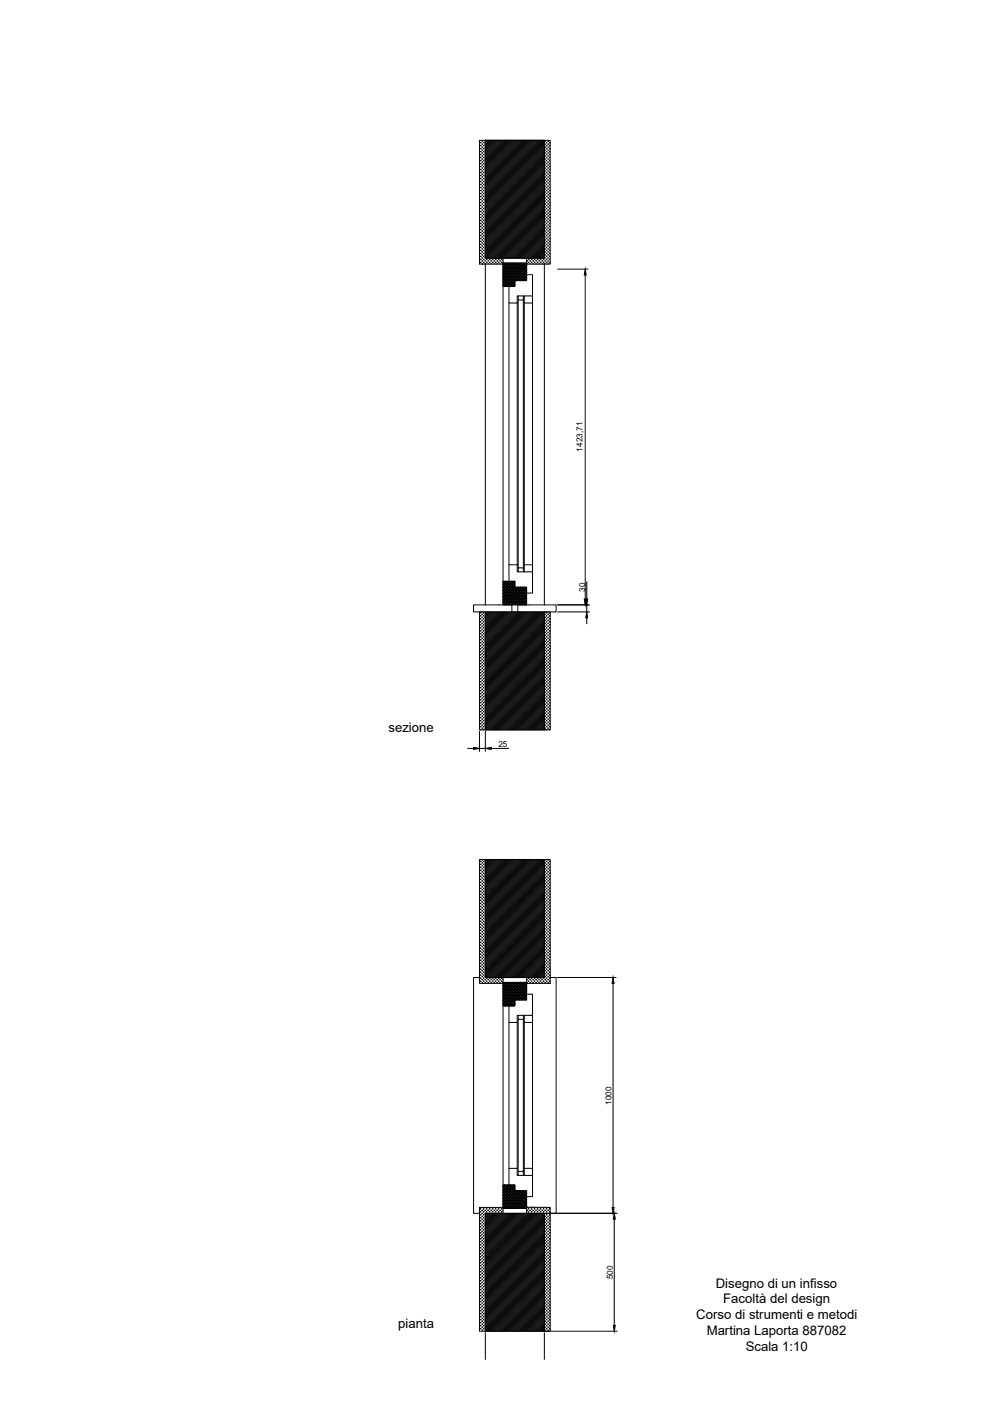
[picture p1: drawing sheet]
<svg xmlns="http://www.w3.org/2000/svg" width="420mm" height="594mm" viewBox="0 0 420 594" stroke-linecap="round" stroke-linejoin="round" font-family="sans-serif">
<defs><g id="words">
<g font-size="5.6">
<text x="164.7" y="310.2">sezione</text>
<text x="303.4" y="546">Disegno di un infisso</text>
<text x="306.6" y="552.7">Facoltà del design</text>
<text x="168.8" y="563.1">pianta</text>
<text x="295.2" y="559.5">Corso di strumenti e metodi</text>
<text x="299.6" y="566.2">Martina Laporta 887082</text>
<text x="316.1" y="572.9">Scala 1:10</text>
</g>
<g font-size="3.5">
<text x="247" y="191.5" transform="rotate(-90 247 191.5)">1423,71</text>
<text x="248.1" y="251" transform="rotate(-90 248.1 251)">30</text>
<text x="211.3" y="316.7">25</text>
<text x="259.3" y="468.5" transform="rotate(-90 259.3 468.5)">1000</text>
<text x="259.8" y="542.4" transform="rotate(-90 259.8 542.4)">500</text>
</g>
</g></defs>
<!-- layer: 0 -->
<g fill="none" stroke="#000" stroke-width=".42">
<path d="M203.3 59.8h.1M204.3 59.8h.3M204.4 59.7v.3M205.6 59.8h.2M205.8 59.5h-2.5v52.5l10-.1M206.3 59.5l-.6 .5v-.3M206.7 59.5l-.9 .9M207.1 59.5l-1.3 1.4M207.6 59.5l-1.9 1.8v-.4M208 59.5l-2.2 2.3M208.5 59.5l-2.8 2.7v.3M208.9 59.5l-3.1 3.1"/>
<path d="M209.4 59.5l-3.6 3.6M209.8 59.5l-4.2 4.1M210.3 59.5l-4.5 4.5M210.7 59.5l-4.9 4.9M211.2 59.5l-5.6 5.4M211.6 59.5l-5.8 5.8M212.1 59.5l-6.3 6.3M212.5 59.5l-6.7 6.7M213 59.5l-7.2 7.2M213.4 59.5l-7.6 7.6M213.9 59.5l-8.2 8.1v-.3M214.3 59.5l-8.5 8.5"/>
<path d="M214.8 59.5l-9 9M215.2 59.5l-9.5 9.4v-.3M215.7 59.5l-9.9 9.9M216.1 59.5l-10.4 10.3v.4M216.6 59.5l-10.8 10.8M217 59.5l-11.2 11.2M217.5 59.5l-11.9 11.8M217.9 59.5l-12.1 12.1M218.4 59.5l-12.6 12.6M218.8 59.5l-13.2 13M219.3 59.5l-13.5 13.5M219.7 59.5l-13.9 13.9"/>
<path d="M220.2 59.5l-14.4 14.4M220.6 59.5l-14.8 14.8M221.1 59.5l-15.3 15.3M221.5 59.5l-15.8 15.7v-.3M222 59.5l-16.2 16.2M222.4 59.5l-16.6 16.6M222.9 59.5l-17.2 17v-.3M223.3 59.5l-17.5 17.5M223.8 59.5l-18.1 18v.3M224.2 59.5l-18.4 18.4M224.7 59.5l-18.9 18.9M225.1 59.5l-19.5 19.4"/>
<path d="M225.6 59.5l-19.8 19.8M226 59.5l-20.2 20.2M226.5 59.5l-20.9 20.7M226.9 59.5l-21.1 21.1M227.4 59.5l-21.6 21.6M227.8 59.5l-22 22M228.3 59.5l-22.5 22.5M228.7 59.5l-22.9 22.9M229.1 59.5l-23.4 23.4v-.4M229.6 59.5l-23.8 23.8M230 59.5l-24.2 24.3M230.5 59.5l-24.8 24.6v-.3"/>
<path d="M230.8 59.5h2.5v52.5h-2.5M230.8 59.7l-25 25M231 59.8h.3M231.1 59.7v.3M232.2 59.8h.3M232.4 59.7v.3M203.3 61.1h.1M203.3 62.4h.1M203.3 63.6h.1M203.3 64.9h.1M203.3 66.2h.1M203.3 67.5h.1"/>
<path d="M203.3 68.7h.1M203.3 70h.1M203.3 71.3h.1M203.3 72.5h.1M203.3 73.8h.1M203.3 75.1h.1M203.3 76.3h.1M203.3 77.6h.1M203.3 78.9h.1M203.6 60.5h.4M203.6 61.7h.4M203.6 63h.4"/>
<path d="M203.6 64.3h.4M203.6 65.5h.4M203.6 66.8h.4M203.6 68.1h.4M203.6 69.4h.4M203.6 70.6h.4M203.6 71.9h.4M203.6 73.2h.4M203.6 74.4h.4M203.6 75.7h.4M203.6 77h.4M203.6 78.2h.4"/>
<path d="M203.6 79.5h.4M203.8 60.3v.3M203.8 61.6v.3M203.8 62.9v.3M203.8 64.1v.3M203.8 65.4v.3M203.8 66.7v.3M203.8 67.9v.3M203.8 69.2v.3M203.8 70.5v.3M203.8 71.7v.4M203.8 73v.3"/>
<path d="M203.8 74.3v.3M203.8 75.6v.3M203.8 76.8v.3M203.8 78.1v.3M203.8 79.4v.3M204.3 61.1h.3M204.3 62.4h.3M204.3 63.6h.3M204.3 64.9h.3M204.3 66.2h.3M204.3 67.5h.3M204.3 68.7h.3"/>
<path d="M204.3 70h.3M204.3 71.3h.3M204.3 72.5h.3M204.3 73.8h.3M204.3 75.1h.3M204.3 76.3h.3M204.3 77.6h.3M204.3 78.9h.3M204.4 60.9v.4M204.4 62.2v.3M204.4 63.5v.3M204.4 64.8v.3"/>
<path d="M204.4 66v.3M204.4 67.3v.3M204.4 68.6v.3M204.4 69.8v.4M204.4 71.1v.3M204.4 72.4v.3M204.4 73.6v.4M204.4 74.9v.3M204.4 76.2v.3M204.4 77.5v.3M204.4 78.7v.3M204.4 80v.3"/>
<path d="M204.9 60.5h.3M204.9 61.7h.3M204.9 63h.3M204.9 64.3h.3M204.9 65.5h.3M204.9 66.8h.3M204.9 68.1h.3M204.9 69.4h.3M204.9 70.6h.3M204.9 71.9h.3M204.9 73.2h.3M204.9 74.4h.3"/>
<path d="M204.9 75.7h.3M204.9 77h.3M204.9 78.2h.3M204.9 79.5h.3M205.1 60.3v.3M205.1 61.6v.3M205.1 62.9v.3M205.1 64.1v.3M205.1 65.4v.3M205.1 66.7v.3M205.1 67.9v.3M205.1 69.2v.3"/>
<path d="M205.1 70.5v.3M205.1 71.7v.4M205.1 73v.3M205.1 74.3v.3M205.1 75.6v.3M205.1 76.8v.3M205.1 78.1v.3M205.1 79.4v.3M205.6 61.1h.2M205.6 62.4h.2M205.6 66.2h.2M205.6 67.5h.2"/>
<path d="M205.6 68.7h.2M205.6 70h.2M205.6 73.8h.2M205.6 75.1h.2M205.6 76.3h.2M205.6 77.6h.2M205.7 63.5v.3M205.7 64.8v.3M205.7 66v.3M205.7 71.1v.3M205.7 72.4v.3M205.7 73.6v.4"/>
<path d="M205.7 78.7v.3M205.7 80v.3M230.8 61.5l-25.2 25M230.8 62.8l-25.2 25M230.8 69.1l-25.2 25M230.8 70.4l-25.2 25M230.8 76.7l-25.2 25M230.8 78.1l-25.2 24.9M230.8 60.1l-25.1 25v.3M230.8 65.5l-25.1 25v-.3M230.8 66.8l-25.1 24.9v-.3M230.8 67.7l-25.1 25v.3"/>
<path d="M230.8 71.8l-25.1 25v-.3M230.8 74l-25.1 25v.4M230.8 79.4l-25.1 25v-.3M230.8 60.6l-25 25M230.8 61l-25 25M230.8 61.9l-25 25M230.8 62.3l-25 25.1M230.8 63.2l-25 25M230.8 63.7l-25 25M230.8 64.1l-25 25M230.8 64.6l-25 25M230.8 65l-25 25"/>
<path d="M230.8 65.9l-25 25M230.8 66.4l-25 25M230.8 67.3l-25 25M230.8 68.2l-25 25M230.8 68.6l-25 25M230.8 69.5l-25 25M230.8 70l-25 25M230.8 70.9l-25 25M230.8 71.3l-25 25M230.8 72.2l-25 25M230.8 72.7l-25 25M230.8 73.1l-25 25"/>
<path d="M230.8 73.6l-25 25M230.8 74.5l-25 25M230.8 74.9l-25 25M230.8 75.4l-25 25M230.8 75.8l-25 25M230.8 76.3l-25 25M230.8 77.2l-25 25M230.8 77.6l-25 25M230.8 78.5l-25 25M230.8 79l-25 25M230.8 79.9l-25 25M231 61.1h.3"/>
<path d="M231 62.4h.3M231 63.6h.3M231 64.9h.3M231 66.2h.3M231 67.5h.3M231 68.7h.3M231 70h.3M231 71.3h.3M231 72.5h.3M231 73.8h.3M231 75.1h.3M231 76.3h.3"/>
<path d="M231 77.6h.3M231 78.9h.3M231.1 60.9v.4M231.1 62.2v.3M231.1 63.5v.3M231.1 64.8v.3M231.1 66v.3M231.1 67.3v.3M231.1 68.6v.3M231.1 69.8v.4M231.1 71.1v.3M231.1 72.4v.3"/>
<path d="M231.1 73.6v.4M231.1 74.9v.3M231.1 76.2v.3M231.1 77.5v.3M231.1 78.7v.3M231.1 80v.3M231.6 60.5h.3M231.6 61.7h.3M231.6 63h.3M231.6 64.3h.3M231.6 65.5h.3M231.6 66.8h.3"/>
<path d="M231.6 68.1h.3M231.6 69.4h.3M231.6 70.6h.3M231.6 71.9h.3M231.6 73.2h.3M231.6 74.4h.3M231.6 75.7h.3M231.6 77h.3M231.6 78.2h.3M231.6 79.5h.3M231.7 60.3v.3M231.7 61.6v.3"/>
<path d="M231.7 62.9v.3M231.7 64.1v.3M231.7 65.4v.3M231.7 66.7v.3M231.7 67.9v.3M231.7 69.2v.3M231.7 70.5v.3M231.7 71.7v.4M231.7 73v.3M231.7 74.3v.3M231.7 75.6v.3M231.7 76.8v.3"/>
<path d="M231.7 78.1v.3M231.7 79.4v.3M232.2 61.1h.3M232.2 62.4h.3M232.2 63.6h.3M232.2 64.9h.3M232.2 66.2h.3M232.2 67.5h.3M232.2 68.7h.3M232.2 70h.3M232.2 71.3h.3M232.2 72.5h.3"/>
<path d="M232.2 73.8h.3M232.2 75.1h.3M232.2 76.3h.3M232.2 77.6h.3M232.2 78.9h.3M232.4 60.9v.4M232.4 62.2v.3M232.4 63.5v.3M232.4 64.8v.3M232.4 66v.3M232.4 67.3v.3M232.4 68.6v.3"/>
<path d="M232.4 69.8v.4M232.4 71.1v.3M232.4 72.4v.3M232.4 73.6v.4M232.4 74.9v.3M232.4 76.2v.3M232.4 77.5v.3M232.4 78.7v.3M232.4 80v.3M232.9 60.5h.3M232.9 61.7h.3M232.9 63h.3"/>
<path d="M232.9 64.3h.3M232.9 65.5h.3M232.9 66.8h.3M232.9 68.1h.3M232.9 69.4h.3M232.9 70.6h.3M232.9 71.9h.3M232.9 73.2h.3M232.9 74.4h.3M232.9 75.7h.3M232.9 77h.3M232.9 78.2h.3"/>
<path d="M232.9 79.5h.3M233 60.3v.3M233 61.6v.3M233 62.9v.3M233 64.1v.3M233 65.4v.3M233 66.7v.3M233 67.9v.3M233 69.2v.3M233 70.5v.3M233 71.7v.4M233 73v.3"/>
<path d="M233 74.3v.3M233 75.6v.3M233 76.8v.3M233 78.1v.3M233 79.4v.3M203.3 80.2h.1M203.3 81.4h.1M203.3 82.7h.1M203.3 84h.1M203.3 85.2h.1M203.3 86.5h.1M203.3 87.8h.1"/>
<path d="M203.3 89h.1M203.3 90.3h.1M203.3 91.6h.1M203.3 92.9h.1M203.3 94.1h.1M203.3 95.4h.1M203.3 96.7h.1M203.3 97.9h.1M203.3 99.2h.1M203.6 80.8h.4M203.6 82.1h.4M203.6 83.3h.4"/>
<path d="M203.6 84.6h.4M203.6 85.9h.4M203.6 87.1h.4M203.6 88.4h.4M203.6 89.7h.4M203.6 90.9h.4M203.6 92.2h.4M203.6 93.5h.4M203.6 94.8h.4M203.6 96h.4M203.6 97.3h.4M203.6 98.6h.4"/>
<path d="M203.6 99.8h.4M203.8 80.6v.3M203.8 81.9v.3M203.8 83.2v.3M203.8 84.4v.4M203.8 85.7v.3M203.8 87v.3M203.8 88.3v.3M203.8 89.5v.3M203.8 90.8v.3M203.8 92.1v.3M203.8 93.3v.3"/>
<path d="M203.8 94.6v.3M203.8 95.9v.3M203.8 97.1v.4M203.8 98.4v.3M203.8 99.7v.3M204.3 80.2h.3M204.3 81.4h.3M204.3 82.7h.3M204.3 84h.3M204.3 85.2h.3M204.3 86.5h.3M204.3 87.8h.3"/>
<path d="M204.3 89h.3M204.3 90.3h.3M204.3 91.6h.3M204.3 92.9h.3M204.3 94.1h.3M204.3 95.4h.3M204.3 96.7h.3M204.3 97.9h.3M204.3 99.2h.3M204.4 81.3v.3M204.4 82.5v.4M204.4 83.8v.3"/>
<path d="M204.4 85.1v.3M204.4 86.3v.4M204.4 87.6v.3M204.4 88.9v.3M204.4 90.2v.3M204.4 91.4v.3M204.4 92.7v.3M204.4 94v.3M204.4 95.2v.4M204.4 96.5v.3M204.4 97.8v.3M204.4 99v.4"/>
<path d="M204.9 80.8h.3M204.9 82.1h.3M204.9 83.3h.3M204.9 84.6h.3M204.9 85.9h.3M204.9 87.1h.3M204.9 88.4h.3M204.9 89.7h.3M204.9 90.9h.3M204.9 92.2h.3M204.9 93.5h.3M204.9 94.8h.3"/>
<path d="M204.9 96h.3M204.9 97.3h.3M204.9 98.6h.3M204.9 99.8h.3M205.1 80.6v.3M205.1 81.9v.3M205.1 83.2v.3M205.1 84.4v.4M205.1 85.7v.3M205.1 87v.3M205.1 88.3v.3M205.1 89.5v.3"/>
<path d="M205.1 90.8v.3M205.1 92.1v.3M205.1 93.3v.3M205.1 94.6v.3M205.1 95.9v.3M205.1 97.1v.4M205.1 98.4v.3M205.1 99.7v.3M205.6 81.4h.2M205.6 82.7h.2M205.6 84h.2M205.6 85.2h.2"/>
<path d="M205.6 89h.2M205.6 90.3h.2M205.6 91.6h.2M205.6 92.9h.2M205.6 96.7h.2M205.6 97.9h.2M205.6 99.2h.2M205.7 81.3v.3M205.7 86.3v.4M205.7 87.6v.3M205.7 88.9v.3M205.7 94v.3"/>
<path d="M205.7 95.2v.4M205.7 97.8v.3M230.8 84.3l-25.2 25.1M230.8 80.3l-25.1 25.1v.3M230.8 81.7l-25.1 25v.3M230.8 92l-17.5 17.5v2M230.8 80.8l-25 25M230.8 81.2l-25 25M230.8 82.1l-25 25M230.8 82.6l-25 25M230.8 83l-25 25M230.8 83.4l-25 25.1"/>
<path d="M230.8 83.9l-25 25M230.8 84.8l-24.7 24.7M230.8 85.2l-24.3 24.3M230.8 85.7l-23.8 23.8M230.8 86.1l-23.4 23.4M230.8 86.6l-22.9 22.9M230.8 87l-22.5 22.5M230.8 87.5l-22 22M230.8 87.9l-21.6 21.6M230.8 88.4l-21.1 21.1M230.8 88.8l-20.7 20.7M230.8 89.3l-20.2 20.2"/>
<path d="M230.8 89.7l-19.8 19.8M230.8 90.2l-19.3 19.3M230.8 90.6l-18.9 18.9M230.8 91.1l-18.4 18.4M230.8 91.5l-18 18M230.8 92.4l-17.1 17.1M230.8 92.9l-16.6 16.6M230.8 93.3l-16.2 16.2M230.8 93.8l-15.7 15.7M230.8 94.2l-15.3 15.3M230.8 94.7l-14.8 14.8M230.8 95.1l-14.4 14.4"/>
<path d="M230.8 95.6l-13.9 13.9M230.8 96l-13.5 13.5M230.8 96.5l-13 13M230.8 96.9l-12.6 12.6M230.8 97.4l-12.1 12.1M230.8 97.8l-11.7 11.7M230.8 98.3l-11.2 11.2M230.8 98.7l-10.8 10.8M230.8 99.2l-10.3 10.3M230.8 99.6l-9.9 9.9M231 80.2h.3M231 81.4h.3"/>
<path d="M231 82.7h.3M231 84h.3M231 85.2h.3M231 86.5h.3M231 87.8h.3M231 89h.3M231 90.3h.3M231 91.6h.3M231 92.9h.3M231 94.1h.3M231 95.4h.3M231 96.7h.3"/>
<path d="M231 97.9h.3M231 99.2h.3M231.1 81.3v.3M231.1 82.5v.4M231.1 83.8v.3M231.1 85.1v.3M231.1 86.3v.4M231.1 87.6v.3M231.1 88.9v.3M231.1 90.2v.3M231.1 91.4v.3M231.1 92.7v.3"/>
<path d="M231.1 94v.3M231.1 95.2v.4M231.1 96.5v.3M231.1 97.8v.3M231.1 99v.4M231.6 80.8h.3M231.6 82.1h.3M231.6 83.3h.3M231.6 84.6h.3M231.6 85.9h.3M231.6 87.1h.3M231.6 88.4h.3"/>
<path d="M231.6 89.7h.3M231.6 90.9h.3M231.6 92.2h.3M231.6 93.5h.3M231.6 94.8h.3M231.6 96h.3M231.6 97.3h.3M231.6 98.6h.3M231.6 99.8h.3M231.7 80.6v.3M231.7 81.9v.3M231.7 83.2v.3"/>
<path d="M231.7 84.4v.4M231.7 85.7v.3M231.7 87v.3M231.7 88.3v.3M231.7 89.5v.3M231.7 90.8v.3M231.7 92.1v.3M231.7 93.3v.3M231.7 94.6v.3M231.7 95.9v.3M231.7 97.1v.4M231.7 98.4v.3"/>
<path d="M231.7 99.7v.3M232.2 80.2h.3M232.2 81.4h.3M232.2 82.7h.3M232.2 84h.3M232.2 85.2h.3M232.2 86.5h.3M232.2 87.8h.3M232.2 89h.3M232.2 90.3h.3M232.2 91.6h.3M232.2 92.9h.3"/>
<path d="M232.2 94.1h.3M232.2 95.4h.3M232.2 96.7h.3M232.2 97.9h.3M232.2 99.2h.3M232.4 81.3v.3M232.4 82.5v.4M232.4 83.8v.3M232.4 85.1v.3M232.4 86.3v.4M232.4 87.6v.3M232.4 88.9v.3"/>
<path d="M232.4 90.2v.3M232.4 91.4v.3M232.4 92.7v.3M232.4 94v.3M232.4 95.2v.4M232.4 96.5v.3M232.4 97.8v.3M232.4 99v.4M232.9 80.8h.3M232.9 82.1h.3M232.9 83.3h.3M232.9 84.6h.3"/>
<path d="M232.9 85.9h.3M232.9 87.1h.3M232.9 88.4h.3M232.9 89.7h.3M232.9 90.9h.3M232.9 92.2h.3M232.9 93.5h.3M232.9 94.8h.3M232.9 96h.3M232.9 97.3h.3M232.9 98.6h.3M232.9 99.8h.3"/>
<path d="M233 80.6v.3M233 81.9v.3M233 83.2v.3M233 84.4v.4M233 85.7v.3M233 87v.3M233 88.3v.3M233 89.5v.3M233 90.8v.3M233 92.1v.3M233 93.3v.3M233 94.6v.3"/>
<path d="M233 95.9v.3M233 97.1v.4M233 98.4v.3M233 99.7v.3M203.3 100.5h.1M203.3 101.7h.1M203.3 103h.1M203.3 104.3h.1M203.3 105.6h.1M203.3 106.8h.1M203.3 108.1h.1M203.3 109.4h.1"/>
<path d="M203.3 110.6h.1M203.3 111.9h.1M203.6 101.1h.4M203.6 102.4h.4M203.6 103.6h.4M203.6 104.9h.4M203.6 106.2h.4M203.6 107.5h.4M203.6 108.7h.4M203.6 110h.4M203.6 111.3h.4M203.8 101v.3"/>
<path d="M203.8 102.2v.3M203.8 103.5v.3M203.8 104.8v.3M203.8 106v.3M203.8 107.3v.3M203.8 108.6v.3M203.8 109.8v.4M203.8 111.1v.3M204.3 100.5h.3M204.3 101.7h.3M204.3 103h.3M204.3 104.3h.3"/>
<path d="M204.3 105.6h.3M204.3 106.8h.3M204.3 108.1h.3M204.3 109.4h.3M204.3 110.6h.3M204.3 111.9h.3M204.4 100.3v.3M204.4 101.6v.3M204.4 102.9v.3M204.4 104.1v.3M204.4 105.4v.3M204.4 106.7v.3"/>
<path d="M204.4 107.9v.4M204.4 109.2v.3M204.4 110.5v.3M204.4 111.7v.3M204.9 101.1h.3M204.9 102.4h.3M204.9 103.6h.3M204.9 104.9h.3M204.9 106.2h.3M204.9 107.5h.3M204.9 108.7h.3M204.9 110h.3"/>
<path d="M204.9 111.3h.3M205.1 101v.3M205.1 102.2v.3M205.1 103.5v.3M205.1 104.8v.3M205.1 106v.3M205.1 107.3v.3M205.1 108.6v.3M205.1 109.8v.4M205.1 111.1v.3M205.6 100.5h.2M205.6 104.3h.2"/>
<path d="M205.6 105.6h.2M205.6 106.8h.2M205.6 108.1h.2M205.6 110.6h.3M205.6 111.9h.3M205.7 100.3v.3M205.7 101.6v.3M205.7 102.9v.3M205.7 107.9v.4M205.7 109.2v.3M205.7 110.5v.3M205.7 111.7l.1 144.8"/>
<path d="M206.2 110h.3M206.2 111.3h.3M206.3 109.8v.4M206.3 111.1v.3M206.8 110.6h.3M206.8 111.9h.3M207 109.5h.1M207 110.5v.3M207 111.7v.3M207.5 110h.3M207.5 111.3h.3M207.6 109.8v.4"/>
<path d="M207.6 111.1v.3M208.1 110.6h.3M208.1 111.9h.3M208.3 109.5h.1M208.3 110.5v.3M208.3 111.7v.3M208.7 110h.3M208.7 111.3h.3M208.9 109.8v.4M208.9 111.1v.3M209.4 110.6h.3M209.4 111.9h.3"/>
<path d="M209.5 109.5h.1M209.5 110.5v.3M209.5 111.7v.3M210 110h.3M210 111.3h.3M210.2 109.8v.4M210.2 111.1v.3M210.6 110.6h.4M210.6 111.9h.4M210.8 109.5h.1M210.8 110.5v.3M210.8 111.7v.3"/>
<path d="M211.3 110h.3M211.3 111.3h.3M211.4 109.8v.4M211.4 111.1v.3M211.9 110.6h.3M211.9 111.9h.3M212.1 109.5h.1M212.1 110.5v.3M212.1 111.7v.3M212.5 110h.4M212.5 111.3h.4M212.7 109.8v.4"/>
<path d="M212.7 111.1v.3M213.2 110.6h.1M213.2 111.9h10.5M213.3 111.5h10v7.5h-5v2.5h-5zM213.3 111.6h10M213.3 112.2h10M213.3 112.5h10M213.3 112.9h10M213.3 113.5h10M213.3 113.8h10M213.3 114.1h10M213.3 114.8h10"/>
<path d="M213.3 115.1h10M213.3 115.4h10M213.3 116h10M213.3 116.3h10M213.3 116.7h10M213.3 117.3h10M213.3 117.6h10M213.3 117.9h10M213.3 118.6h10M213.3 118.9h10M213.3 119.2h5M213.3 119.8h5"/>
<path d="M213.3 118.2l.2 .2M213.3 115.7l.2 .2M213.3 113.1l.2 .2M213.3 119.5l.2 .2M213.3 116.9l.2 .2M213.3 114.4l.2 .2M213.3 111.9l.2 .2M213.6 117.5l.5 .3M213.6 114.9l.5 .3M213.6 112.4l.5 .3M213.8 117.5l.3 .3M213.8 114.9l.3 .3"/>
<path d="M213.8 112.4l.3 .3M214 119l-.4-.3 .5 .3M214 116.5l-.4-.3 .5 .3M214 114l-.4-.3 .5 .3M214.3 118.1l.4 .3M214.3 115.6l.4 .3M214.3 113l.4 .3M214.4 118.1l.4 .3M214.4 115.6l.4 .3M214.4 113l.4 .3M214.6 119.7l-.3-.3 .5 .3M214.6 117.1l-.3-.3 .5 .3"/>
<path d="M214.6 114.6l-.3-.3 .5 .3M214.6 112.1l-.3-.4 .5 .4M214.9 118.7l.4 .3M214.9 116.2l.4 .3M214.9 113.7l.4 .3M215.1 118.7l.3 .3M215.1 116.2l.3 .3M215.1 113.7l.3 .3M215.2 117.8l-.3-.3 .5 .3M215.2 115.2l-.3-.3 .5 .3M215.2 112.7l-.3-.3 .5 .3M215.6 119.4l.4 .3"/>
<path d="M215.6 116.8l.4 .3M215.6 114.3l.4 .3M215.6 111.7l.3 .4M215.7 119.4l.3 .3M215.7 116.8l.3 .3M215.7 114.3l.3 .3M215.7 111.7l.3 .4M215.9 118.4l-.3-.3 .4 .3M215.9 115.9l-.3-.3 .4 .3M215.9 113.3l-.3-.3 .4 .3M216.2 117.5l.4 .3M216.2 114.9l.3 .3"/>
<path d="M216.2 112.4l.3 .3M216.3 117.5l.4 .3M216.3 114.9l.4 .3M216.3 112.4l.4 .3M216.5 119l-.3-.3 .5 .3M216.5 116.5l-.3-.3 .5 .3M216.5 114l-.3-.3 .5 .3M216.8 118.1l.4 .3M216.8 115.6l.3 .3M216.8 113l.3 .3M216.8 111.7l.4 .4M217 118.1l.3 .3"/>
<path d="M217 115.6l.3 .3M217 113l.3 .3M217 111.7l.3 .4M217.1 119.7l-.3-.3 .5 .3M217.1 117.1l-.3-.3 .5 .3M217.1 114.6l-.3-.3 .5 .3M217.5 118.7l.3 .3M217.5 116.2l.3 .3M217.5 112.4l.4 .3M217.6 118.7l.3 .3M217.6 116.2l.3 .3M217.6 112.4l.3 .3"/>
<path d="M217.8 117.8l-.3-.3 .4 .3M217.8 115.2l-.3-.3 .4 .3M217.8 114l-.3-.3 .4 .3M218.1 116.8l.3 .3M218.1 113l.4 .3M218.3 119.4h.1M218.3 116.8l.3 .3M218.3 113l.3 .3M218.3 119.5l-5 .1M218.4 118.4l-.3-.3 .5 .3M218.4 115.9l-.3-.3 .5 .3M218.4 114.6l-.3-.3 .5 .3"/>
<path d="M218.4 112.1l-.3-.4 .5 .4M218.7 117.5l.3 .3M218.7 116.2l.4 .3M218.7 113.7l.4 .3M218.9 118.7l.3 .3M218.9 116.2l.3 .3M218.9 117.5l.3 .3M218.9 113.7l.3 .3M219 119l-.3-.3 .4 .3M219 115.2l-.3-.3 .5 .3M219 112.7l-.3-.3 .5 .3M219.4 116.8l.4 .3"/>
<path d="M219.4 114.3l.4 .3M219.4 111.7l.4 .4M219.5 116.8l.3 .3M219.5 114.3l.3 .3M219.5 111.7l.3 .4M219.7 118.4l-.3-.3 .4 .3M219.7 115.9l-.3-.3 .4 .3M219.7 113.3l-.3-.3 .4 .3M220 117.5l.4 .3M220 114.9l.4 .3M220 112.4l.4 .3M220.2 118.7l.2 .3"/>
<path d="M220.2 117.5l.3 .3M220.2 114.9l.3 .3M220.2 112.4l.3 .3M220.3 119l-.3-.3 .3 .3M220.3 116.5l-.3-.3 .5 .3M220.3 114l-.3-.3 .5 .3M220.6 118.1l.4 .3M220.6 115.6l.4 .3M220.6 113l.4 .3M220.8 118.1l.3 .3M220.8 115.6l.3 .3M220.8 113l.3 .3"/>
<path d="M221 117.1l-.4-.3 .5 .3M221 114.6l-.4-.3 .5 .3M221 112.1l-.4-.4 .5 .4M221.3 116.2l.4 .3M221.3 113.7l.4 .3M221.4 118.7l.3 .3M221.4 116.2l.3 .3M221.4 113.7l.3 .3M221.5 119l-.2-.3 .3 .3M221.6 117.8l-.3-.3 .4 .3M221.6 115.2l-.3-.3 .4 .3M221.6 112.7l-.3-.3 .4 .3"/>
<path d="M221.9 116.8l.4 .3M221.9 114.3l.4 .3M221.9 111.7l.4 .4M222.1 116.8l.3 .3M222.1 114.3l.3 .3M222.1 111.7l.3 .4M222.2 118.4l-.3-.3 .5 .3M222.2 115.9l-.3-.3 .5 .3M222.2 113.3l-.3-.3 .5 .3M222.5 117.5l.4 .3M222.5 114.9l.4 .3M222.5 112.4l.4 .3"/>
<path d="M222.7 118.7l.3 .3M222.7 117.5l.3 .3M222.7 114.9l.3 .3M222.7 112.4l.3 .3M222.8 119l-.3-.3 .4 .3M222.9 116.5l-.4-.3 .5 .3M222.9 114l-.4-.3 .5 .3M223.2 118.1l.1 .1M223.2 115.6l.1 .1M223.2 113l.1 .1M223.3 116.5h2.5v9h-6.5v3h-3.5v-7M223.3 109.5v2"/>
<path d="M223.3 113.2l-10 .1M223.3 114.4l-10 .2M223.3 115.7l-10 .1M223.3 117l-10 .1M223.3 118.3l-10 .1M223.3 116.8v.1M223.3 114.3v.1M223.3 111.8v.1M223.3 112h7.5M223.3 110.6h.4M223.5 109.5h.1M223.5 110.5v.3"/>
<path d="M223.5 111.7v.3M224 110h.3M224 111.3h.3M224.1 109.8v.4M224.1 111.1v.3M224.6 110.6h.3M224.6 111.9h.3M224.8 109.5h.1M224.8 110.5v.3M224.8 111.7v.3M225.2 110h.4M225.2 111.3h.4"/>
<path d="M225.4 109.8v.4M225.4 111.1v.3M225.9 110.6h.3M225.9 111.9h.3M226 109.5h.1M226 110.5v.3M226 111.7v.3M226.5 110h.3M226.5 111.3h.3M226.7 109.8v.4M226.7 111.1v.3M227.1 110.6h.4"/>
<path d="M227.1 111.9h.4M227.3 109.5h.1M227.3 110.5v.3M227.3 111.7v.3M227.8 110h.3M227.8 111.3h.3M227.9 109.8v.4M227.9 111.1v.3M228.4 110.6h.3M228.4 111.9h.3M228.6 109.5h.1M228.6 110.5v.3"/>
<path d="M228.6 111.7v.3M229 110h.4M229 111.3h.4M229.2 109.8v.4M229.2 111.1v.3M229.7 110.6h.3M229.7 111.9h.3M229.8 109.5h.1M229.8 110.5v.3M229.8 111.7v.3M230.3 110h.3M230.3 111.3h.3"/>
<path d="M230.5 109.8v.4M230.5 111.1v.3M230.8 100.1l-9.4 9.4M230.8 100.5l-9 9M230.8 101l-8.5 8.5M230.8 101.4l-8.1 8.1M230.8 101.9l-7.6 7.6M230.8 102.3l-7.2 7.2M230.8 102.8l-6.7 6.7M230.8 103.2l-6.3 6.3M230.8 103.7l-5.9 5.8M230.8 104.1l-5.4 5.4"/>
<path d="M230.8 104.5l-5 5M230.8 105l-4.5 4.5M230.8 105.4l-4.1 4.1M230.8 105.9l-3.6 3.6M230.8 106.3l-3.2 3.2M230.8 106.8l-2.7 2.7M230.8 107.2l-2.3 2.3M230.8 107.7l-1.8 1.8M230.8 108.1l-1.4 1.4M230.8 108.6l-.9 .9M230.8 109l-.5 .5M230.8 112v144.5"/>
<path d="M231 100.5h.3M231 101.7h.3M231 103h.3M231 104.3h.3M231 105.6h.3M231 106.8h.3M231 108.1h.3M231 109.4h.3M231 110.6h.3M231 111.9h.3M231.1 100.3v.3M231.1 101.6v.3"/>
<path d="M231.1 102.9v.3M231.1 104.1v.3M231.1 105.4v.3M231.1 106.7v.3M231.1 107.9v.4M231.1 109.2v.3M231.1 110.5v.3M231.1 111.7v.3M231.6 101.1h.3M231.6 102.4h.3M231.6 103.6h.3M231.6 104.9h.3"/>
<path d="M231.6 106.2h.3M231.6 107.5h.3M231.6 108.7h.3M231.6 110h.3M231.6 111.3h.3M231.7 101v.3M231.7 102.2v.3M231.7 103.5v.3M231.7 104.8v.3M231.7 106v.3M231.7 107.3v.3M231.7 108.6v.3"/>
<path d="M231.7 109.8v.4M231.7 111.1v.3M232.2 100.5h.3M232.2 101.7h.3M232.2 103h.3M232.2 104.3h.3M232.2 105.6h.3M232.2 106.8h.3M232.2 108.1h.3M232.2 109.4h.3M232.2 110.6h.3M232.2 111.9h.3"/>
<path d="M232.4 100.3v.3M232.4 101.6v.3M232.4 102.9v.3M232.4 104.1v.3M232.4 105.4v.3M232.4 106.7v.3M232.4 107.9v.4M232.4 109.2v.3M232.4 110.5v.3M232.4 111.7v.3M232.9 101.1h.3M232.9 102.4h.3"/>
<path d="M232.9 103.6h.3M232.9 104.9h.3M232.9 106.2h.3M232.9 107.5h.3M232.9 108.7h.3M232.9 110h.3M232.9 111.3h.3M233 101v.3M233 102.2v.3M233 103.5v.3M233 104.8v.3M233 106v.3"/>
<path d="M233 107.3v.3M233 108.6v.3M233 109.8v.4M233 111.1v.3M236.4 114.1h13M248.1 116.6v137.4M213.3 120.2h5M213.3 120.5h5M213.3 121.1h5M213.3 120.7l.2 .3M213.6 120l.5 .3M213.8 120l.3 .3"/>
<path d="M213.9 121.5l-.3-.2 .4 .2M214.3 120.6l.4 .4M214.4 120.6l.4 .4M214.9 121.3l.3 .2-.1-.2M215.2 120.3l-.3-.3 .5 .3M215.8 128.5v111M215.9 121l-.3-.4 .4 .4M216.2 120l.4 .3M216.3 120l.4 .3M216.4 121.5l-.2-.2 .4 .2M216.8 120.6l.4 .4M217 120.6l.3 .4"/>
<path d="M217.5 121.3l.3 .2-.2-.2M217.8 120.3l-.3-.3 .4 .3M218.3 120.7l-5 .2M218.3 121.4h-5v125.1M219.3 128.5v111M219.7 125.5v1.7h2.2v-1.7M219.7 127.2v113.6M221.9 127.2v113.6M222.3 125.5v3h3.5v-3M222.3 128.5v111M225.8 128.5v111M219.3 239.5v3h6.5v9h-2.5"/>
<path d="M219.3 239.5h-3.5v7l.2 .2M203.6 259.9h.4M203.8 259.7v.3M204.9 259.9h.3M205.1 259.7v.3M206.1 259.5l-.3 .3M206.5 259.5l-.7 .7M207 259.5l-1.3 1.2v-.4M207.4 259.5l-1.6 1.6M207.8 259.5l-2.1 2.4M208.3 259.5l-2.5 2.5M208.7 259.5l-2.9 3"/>
<path d="M209.2 259.5l-3.5 3.4v.3M209.6 259.5l-3.8 3.9M210.1 259.5l-4.3 4.3M210.5 259.5l-4.7 4.8M211 259.5l-5.2 5.2M211.4 259.5l-5.6 5.7M211.9 259.5l-6.3 6.1M212.3 259.5l-6.5 6.6M212.8 259.5l-7 7M213.2 259.5l-7.5 7.5v-.3M213.3 246.5h5v2.5h5v7.5h-10zM213.3 246.5h5"/>
<path d="M213.3 246.8h5M213.3 247.2h5M213.3 247.5h5M213.3 248.1h5M213.3 248.4h5M213.3 248.7h5M213.3 249.4h10M213.3 249.7h10M213.3 250h10M213.3 250.7h10M213.3 251h10M213.3 251.3h10"/>
<path d="M213.3 251.9h10M213.3 252.2h10M213.3 252.6h10M213.3 253.2h10M213.3 253.5h10M213.3 253.8h10M213.3 254.5h10M213.3 254.8h10M213.3 255.1h10M213.3 255.7h10M213.3 256h10M213.3 256.4h10"/>
<path d="M213.3 246.6h.1M213.3 254.1l.2 .2M213.3 251.6l.2 .2M213.3 249l.2 .2M213.3 255.4l.2 .2M213.3 252.8l.2 .2M213.3 250.3l.2 .2M213.3 247.7l.2 .3M213.3 246.5l.2 .2M213.6 255.9l.5 .3M213.6 253.4l.5 .3M213.6 250.8l.5 .3"/>
<path d="M213.6 248.3l.5 .3M213.7 259.5l-7.9 7.9M213.8 255.9l.3 .3M213.8 253.4l.3 .3M213.8 250.8l.3 .3M213.8 248.3l.3 .3M214 254.9l-.4-.3 .5 .3M214 252.4l-.4-.3 .5 .3M214 249.9l-.4-.4 .5 .4M214 247.3l-.4-.3 .5 .3M214.1 259.5l-8.3 8.4M214.3 254l.4 .3"/>
<path d="M214.3 251.4l.4 .4M214.3 248.9l.4 .3M214.4 246.5l.3 .2M214.4 254l.4 .3M214.4 251.4l.4 .4M214.4 248.9l.4 .3M214.6 246.5l.2 .2M214.6 259.5l-8.9 8.8v-.3M214.6 255.6l-.3-.3 .5 .3M214.6 253l-.3-.3 .5 .3M214.6 250.5l-.3-.3 .5 .3M214.6 248l-.3-.4 .5 .4"/>
<path d="M214.9 254.6l.4 .3M214.9 252.1l.4 .3M214.9 249.5l.4 .4M214.9 247l.4 .3M215 259.5l-9.2 9.2M215.1 254.6l.3 .3M215.1 252.1l.3 .3M215.1 249.5l.3 .4M215.1 247l.3 .3M215.2 256.2l-.3-.3 .5 .3M215.2 253.7l-.3-.3 .5 .3M215.2 251.1l-.3-.3 .5 .3"/>
<path d="M215.2 248.6l-.3-.3 .5 .3M215.5 259.5l-9.8 9.7v.3M215.6 255.3l.4 .3M215.6 252.7l.4 .3M215.6 250.2l.4 .3M215.6 247.6l.4 .4M215.7 246.5l.2 .2M215.7 255.3l.3 .3M215.7 252.7l.3 .3M215.7 250.2l.3 .3M215.7 247.6l.3 .4M215.9 254.3l-.3-.3 .4 .3"/>
<path d="M215.9 251.8l-.3-.4 .4 .4M215.9 249.2l-.3-.3 .4 .3M215.9 259.5l-10.1 10.1M216.2 255.9l.4 .3M216.2 253.4l.4 .3M216.2 250.8l.4 .3M216.2 248.3l.4 .3M216.3 255.9l.4 .3M216.3 253.4l.4 .3M216.3 250.8l.4 .3M216.3 248.3l.4 .3M216.4 259.5l-10.6 10.6"/>
<path d="M216.5 254.9l-.3-.3 .5 .3M216.5 252.4l-.3-.3 .5 .3M216.5 249.9l-.3-.4 .5 .4M216.5 247.3l-.3-.3 .5 .3M216.8 254l.4 .3M216.8 251.4l.4 .4M216.8 248.9l.4 .3M216.8 259.5l-11.1 11v.3M217 246.5l.2 .2M217 254l.3 .3M217 251.4l.3 .4M217 248.9l.3 .3"/>
<path d="M217 259.5v-3h-16.2v3h5h-2.5v50h2.5M217.1 246.5l.2 .2M217.1 255.6l-.3-.3 .5 .3M217.1 253l-.3-.3 .5 .3M217.1 250.5l-.3-.3 .5 .3M217.1 248l-.3-.4 .5 .4M217.3 259.5l-11.5 11.5M217.5 254.6l.4 .3M217.5 252.1l.4 .3M217.5 249.5l.4 .4M217.5 247l.4 .3M217.6 254.6l.3 .3"/>
<path d="M217.6 252.1l.3 .3M217.6 249.5l.3 .4M217.6 247l.3 .3M217.7 259.5l-11.9 11.9M217.8 256.2l-.3-.3 .4 .3M217.8 253.7l-.3-.3 .4 .3M217.8 251.1l-.3-.3 .4 .3M217.8 248.6l-.3-.3 .4 .3M218.1 255.3l.4 .3M218.1 252.7l.4 .3M218.1 250.2l.4 .3M218.2 259.5l-12.6 12.4"/>
<path d="M218.2 246.5h.1M218.3 247.6l-5 .3M218.3 255.3l.3 .3M218.3 252.7l.3 .3M218.3 250.2l.3 .3M218.3 248.9h.1M218.4 254.3l-.3-.3 .5 .3M218.4 251.8l-.3-.4 .5 .4M218.4 249.2l-.3-.3 .5 .3M218.6 259.5l-12.8 12.8M218.7 255.9l.4 .3M218.7 253.4l.4 .3"/>
<path d="M218.7 250.8l.4 .3M218.9 255.9l.3 .3M218.9 253.4l.3 .3M218.9 250.8l.3 .3M219 254.9l-.3-.3 .5 .3M219 252.4l-.3-.3 .5 .3M219 249.9l-.3-.4 .5 .4M219.1 259.5l-13.3 13.3M219.4 254l.4 .3M219.4 251.4l.4 .4M219.4 249l.4 .2M219.5 254l.3 .3"/>
<path d="M219.5 251.4l.3 .4M219.6 249l.2 .2M219.7 242.5v-1.7h2.2v1.7M219.7 255.6l-.3-.3 .4 .3M219.7 253l-.3-.3 .4 .3M219.7 250.5l-.3-.3 .4 .3M220 259.5l-14.2 14.2M220 254.6l.4 .3M220 252.1l.4 .3M220 249.5l.4 .4M220.2 254.6l.3 .3M220.2 252.1l.3 .3"/>
<path d="M220.2 249.5l.3 .4M220.3 256.2l-.3-.3 .5 .3M220.3 253.7l-.3-.3 .5 .3M220.3 251.1l-.3-.3 .5 .3M220.4 259.5l-14.6 14.6M220.6 255.3l.4 .3M220.6 252.7l.4 .3M220.6 250.2l.4 .3M220.7 249l.3 .2M220.8 255.3l.3 .3M220.8 252.7l.3 .3M220.8 250.2l.3 .3"/>
<path d="M220.8 249l.3 .2M220.9 259.5l-15.2 15.1v-.3M221 254.3l-.4-.3 .5 .3M221 251.8l-.4-.4 .5 .4M221.3 255.9l.4 .3M221.3 253.4l.4 .3M221.3 250.8l.4 .3M221.3 259.5l-15.5 15.5M221.4 255.9l.3 .3M221.4 253.4l.3 .3M221.4 250.8l.3 .3M221.6 254.9l-.3-.3 .4 .3"/>
<path d="M221.6 252.4l-.3-.3 .4 .3M221.6 249.9l-.3-.4 .4 .4M221.8 259.5l-16 16M221.9 254l.4 .3M221.9 251.4l.4 .4M222 249l.2 .2-.1-.2M222.1 254l.3 .3M222.1 251.4l.3 .4M222.1 249l.3 .2M222.2 259.5l-16.5 16.4v-.3M222.2 255.6l-.3-.3 .5 .3M222.2 253l-.3-.3 .5 .3"/>
<path d="M222.2 250.5l-.3-.3 .5 .3M222.3 242.5v-3h3.5v3M222.5 254.6l.4 .3M222.5 252.1l.4 .3M222.5 249.5l.4 .4M222.7 259.5l-16.9 16.9M222.7 254.6l.3 .3M222.7 252.1l.3 .3M222.7 249.5l.3 .4M222.9 256.2l-.4-.3 .5 .3M222.9 253.7l-.4-.3 .5 .3M222.9 251.1l-.4-.3 .5 .3"/>
<path d="M223.1 259.5l-17.4 17.3v.4M223.2 255.3l.1 .1M223.3 249h.1M223.3 249.1l-10 .1M223.3 250.3l-10 .1M223.3 251.6l-10 .1M223.3 252.9l-10 .1M223.3 254.1l-10 .2M223.3 255.4l-9.9 .2M223.3 254v.1M223.3 252.7v.1M223.3 250.2v.1"/>
<path d="M223.6 259.5l-17.8 17.8M224 259.5l-18.2 18.2M224.5 259.5l-18.8 18.6v.3M224.9 259.5l-19.1 19.1M225.4 259.5l-19.6 19.6M225.8 259.5l-20.2 20M226.3 259.5l-20.5 20.5M226.7 259.5l-20.9 20.9M227.2 259.5l-21.4 21.4M227.6 259.5l-21.8 21.8M228.1 259.5l-22.3 22.3M228.5 259.5l-22.8 22.7v-.3"/>
<path d="M229 259.5l-23.2 23.2M229.4 259.5l-23.6 23.6M229.9 259.5l-24.2 24v-.3M230.3 259.5l-24.5 24.5M230.8 259.5l-25.1 25v.3M230.8 259.5h2.5v50h-2.5M230.8 259.5h5v-3h-16.3v3l-13.7 13.7M230.8 259.9l-25 25M231.6 259.9h.3M231.7 259.7v.3M232.9 259.9h.3M233 259.7v.3"/>
<path d="M236.4 256.5h13.6M236.4 259.5h13.6M248.8 246.7v7.3M248.8 256.5v3M203.3 260.5h.1M203.3 261.8h.1M203.3 263h.1M203.3 264.3h.1M203.3 265.6h.1M203.3 266.8h.1M203.3 268.1h.1M203.3 269.4h.1"/>
<path d="M203.3 270.7h.1M203.3 271.9h.1M203.3 273.2h.1M203.3 274.5h.1M203.3 275.7h.1M203.3 277h.1M203.3 278.3h.1M203.3 279.5h.1M203.6 261.1h.4M203.6 262.4h.4M203.6 263.7h.4M203.6 264.9h.4"/>
<path d="M203.6 266.2h.4M203.6 267.5h.4M203.6 268.7h.4M203.6 270h.4M203.6 271.3h.4M203.6 272.6h.4M203.6 273.8h.4M203.6 275.1h.4M203.6 276.4h.4M203.6 277.6h.4M203.6 278.9h.4M203.8 261v.3"/>
<path d="M203.8 262.2v.4M203.8 263.5v.3M203.8 264.8v.3M203.8 266.1v.3M203.8 267.3v.3M203.8 268.6v.3M203.8 269.9v.3M203.8 271.1v.3M203.8 272.4v.3M203.8 273.7v.3M203.8 274.9v.4M203.8 276.2v.3"/>
<path d="M203.8 277.5v.3M203.8 278.8v.3M204.3 260.5h.3M204.3 261.8h.3M204.3 263h.3M204.3 264.3h.3M204.3 265.6h.3M204.3 266.8h.3M204.3 268.1h.3M204.3 269.4h.3M204.3 270.7h.3M204.3 271.9h.3"/>
<path d="M204.3 273.2h.3M204.3 274.5h.3M204.3 275.7h.3M204.3 277h.3M204.3 278.3h.3M204.3 279.5h.3M204.4 260.3v.4M204.4 261.6v.3M204.4 262.9v.3M204.4 264.1v.4M204.4 265.4v.3M204.4 266.7v.3"/>
<path d="M204.4 268v.3M204.4 269.2v.3M204.4 270.5v.3M204.4 271.8v.3M204.4 273v.4M204.4 274.3v.3M204.4 275.6v.3M204.4 276.8v.4M204.4 278.1v.3M204.4 279.4v.3M204.9 261.1h.3M204.9 262.4h.3"/>
<path d="M204.9 263.7h.3M204.9 264.9h.3M204.9 266.2h.3M204.9 267.5h.3M204.9 268.7h.3M204.9 270h.3M204.9 271.3h.3M204.9 272.6h.3M204.9 273.8h.3M204.9 275.1h.3M204.9 276.4h.3M204.9 277.6h.3"/>
<path d="M204.9 278.9h.3M205.1 261v.3M205.1 262.2v.4M205.1 263.5v.3M205.1 264.8v.3M205.1 266.1v.3M205.1 267.3v.3M205.1 268.6v.3M205.1 269.9v.3M205.1 271.1v.3M205.1 272.4v.3M205.1 273.7v.3"/>
<path d="M205.1 274.9v.4M205.1 276.2v.3M205.1 277.5v.3M205.1 278.8v.3M205.6 260.5h.2M205.6 261.8h.2M205.6 263h.2M205.6 264.3h.2M205.6 266.8h.2M205.6 268.1h.2M205.6 269.4h.2M205.6 270.7h.2"/>
<path d="M205.6 273.2h.2M205.6 274.5h.2M205.6 275.7h.2M205.6 277h.2M205.6 278.3h.2M205.7 264.1v.4M205.7 265.4v.3M205.7 271.8v.3M205.7 273v.4M205.7 279.4v.3M230.8 262.2l-25.2 25M230.8 269.8l-25.2 25"/>
<path d="M230.8 277.4l-25.2 25M230.8 260.8l-25.1 24.9v.4M230.8 264.9l-25.1 25v-.4M230.8 266.2l-25.1 24.9v-.3M230.8 267.1l-25.1 25v.3M230.8 268.4l-25.1 25v.3M230.8 272.5l-25.1 25v-.3M230.8 273.8l-25.1 25v-.4M230.8 274.7l-25.1 25v.3M230.8 276.1l-25.1 24.9v.3M230.8 260.4l-25 25M230.8 261.3l-25 25"/>
<path d="M230.8 261.7l-25 25M230.8 262.6l-25 25M230.8 263.1l-25 25M230.8 263.5l-25 25M230.8 264l-25 25M230.8 264.4l-25 25M230.8 265.3l-25 25M230.8 265.7l-25 25.1M230.8 266.6l-25 25.1M230.8 267.5l-25 25M230.8 268l-25 25M230.8 268.9l-25 25"/>
<path d="M230.8 269.3l-25 25M230.8 270.2l-25 25M230.8 270.7l-25 25M230.8 271.1l-25 25M230.8 271.6l-25 25M230.8 272l-25 25M230.8 272.9l-25 25M230.8 273.4l-25 25M230.8 274.3l-25 25M230.8 275.2l-25 25M230.8 275.6l-25 25M230.8 276.5l-25 25"/>
<path d="M230.8 277l-25 25M230.8 277.9l-25 25M230.8 278.3l-25 25M230.8 278.8l-25 25M230.8 279.2l-25 25M230.8 279.7l-25 25M231 260.5h.3M231 261.8h.3M231 263h.3M231 264.3h.3M231 265.6h.3M231 266.8h.3"/>
<path d="M231 268.1h.3M231 269.4h.3M231 270.7h.3M231 271.9h.3M231 273.2h.3M231 274.5h.3M231 275.7h.3M231 277h.3M231 278.3h.3M231 279.5h.3M231.1 260.3v.4M231.1 261.6v.3"/>
<path d="M231.1 262.9v.3M231.1 264.1v.4M231.1 265.4v.3M231.1 266.7v.3M231.1 268v.3M231.1 269.2v.3M231.1 270.5v.3M231.1 271.8v.3M231.1 273v.4M231.1 274.3v.3M231.1 275.6v.3M231.1 276.8v.4"/>
<path d="M231.1 278.1v.3M231.1 279.4v.3M231.6 261.1h.3M231.6 262.4h.3M231.6 263.7h.3M231.6 264.9h.3M231.6 266.2h.3M231.6 267.5h.3M231.6 268.7h.3M231.6 270h.3M231.6 271.3h.3M231.6 272.6h.3"/>
<path d="M231.6 273.8h.3M231.6 275.1h.3M231.6 276.4h.3M231.6 277.6h.3M231.6 278.9h.3M231.7 261v.3M231.7 262.2v.4M231.7 263.5v.3M231.7 264.8v.3M231.7 266.1v.3M231.7 267.3v.3M231.7 268.6v.3"/>
<path d="M231.7 269.9v.3M231.7 271.1v.3M231.7 272.4v.3M231.7 273.7v.3M231.7 274.9v.4M231.7 276.2v.3M231.7 277.5v.3M231.7 278.8v.3M232.2 260.5h.3M232.2 261.8h.3M232.2 263h.3M232.2 264.3h.3"/>
<path d="M232.2 265.6h.3M232.2 266.8h.3M232.2 268.1h.3M232.2 269.4h.3M232.2 270.7h.3M232.2 271.9h.3M232.2 273.2h.3M232.2 274.5h.3M232.2 275.7h.3M232.2 277h.3M232.2 278.3h.3M232.2 279.5h.3"/>
<path d="M232.4 260.3v.4M232.4 261.6v.3M232.4 262.9v.3M232.4 264.1v.4M232.4 265.4v.3M232.4 266.7v.3M232.4 268v.3M232.4 269.2v.3M232.4 270.5v.3M232.4 271.8v.3M232.4 273v.4M232.4 274.3v.3"/>
<path d="M232.4 275.6v.3M232.4 276.8v.4M232.4 278.1v.3M232.4 279.4v.3M232.9 261.1h.3M232.9 262.4h.3M232.9 263.7h.3M232.9 264.9h.3M232.9 266.2h.3M232.9 267.5h.3M232.9 268.7h.3M232.9 270h.3"/>
<path d="M232.9 271.3h.3M232.9 272.6h.3M232.9 273.8h.3M232.9 275.1h.3M232.9 276.4h.3M232.9 277.6h.3M232.9 278.9h.3M233 261v.3M233 262.2v.4M233 263.5v.3M233 264.8v.3M233 266.1v.3"/>
<path d="M233 267.3v.3M233 268.6v.3M233 269.9v.3M233 271.1v.3M233 272.4v.3M233 273.7v.3M233 274.9v.4M233 276.2v.3M233 277.5v.3M233 278.8v.3M248.8 262v2.5M203.3 280.8h.1"/>
<path d="M203.3 282.1h.1M203.3 283.4h.1M203.3 284.6h.1M203.3 285.9h.1M203.3 287.2h.1M203.3 288.4h.1M203.3 289.7h.1M203.3 291h.1M203.3 292.2h.1M203.3 293.5h.1M203.3 294.8h.1M203.3 296.1h.1"/>
<path d="M203.3 297.3h.1M203.3 298.6h.1M203.3 299.9h.1M203.6 280.2h.4M203.6 281.4h.4M203.6 282.7h.4M203.6 284h.4M203.6 285.3h.4M203.6 286.5h.4M203.6 287.8h.4M203.6 289.1h.4M203.6 290.3h.4"/>
<path d="M203.6 291.6h.4M203.6 292.9h.4M203.6 294.1h.4M203.6 295.4h.4M203.6 296.7h.4M203.6 298h.4M203.6 299.2h.4M203.8 280v.3M203.8 281.3v.3M203.8 282.6v.3M203.8 283.8v.3M203.8 285.1v.3"/>
<path d="M203.8 286.4v.3M203.8 287.6v.4M203.8 288.9v.3M203.8 290.2v.3M203.8 291.5v.3M203.8 292.7v.3M203.8 294v.3M203.8 295.3v.3M203.8 296.5v.3M203.8 297.8v.3M203.8 299.1v.3M204.3 280.8h.3"/>
<path d="M204.3 282.1h.3M204.3 283.4h.3M204.3 284.6h.3M204.3 285.9h.3M204.3 287.2h.3M204.3 288.4h.3M204.3 289.7h.3M204.3 291h.3M204.3 292.2h.3M204.3 293.5h.3M204.3 294.8h.3M204.3 296.1h.3"/>
<path d="M204.3 297.3h.3M204.3 298.6h.3M204.3 299.9h.3M204.4 280.7v.3M204.4 281.9v.3M204.4 283.2v.3M204.4 284.5v.3M204.4 285.7v.4M204.4 287v.3M204.4 288.3v.3M204.4 289.5v.4M204.4 290.8v.3"/>
<path d="M204.4 292.1v.3M204.4 293.4v.3M204.4 294.6v.3M204.4 295.9v.3M204.4 297.2v.3M204.4 298.4v.4M204.4 299.7v.3M204.9 280.2h.3M204.9 281.4h.3M204.9 282.7h.3M204.9 284h.3M204.9 285.3h.3"/>
<path d="M204.9 286.5h.3M204.9 287.8h.3M204.9 289.1h.3M204.9 290.3h.3M204.9 291.6h.3M204.9 292.9h.3M204.9 294.1h.3M204.9 295.4h.3M204.9 296.7h.3M204.9 298h.3M204.9 299.2h.3M205.1 280v.3"/>
<path d="M205.1 281.3v.3M205.1 282.6v.3M205.1 283.8v.3M205.1 285.1v.3M205.1 286.4v.3M205.1 287.6v.4M205.1 288.9v.3M205.1 290.2v.3M205.1 291.5v.3M205.1 292.7v.3M205.1 294v.3M205.1 295.3v.3"/>
<path d="M205.1 296.5v.3M205.1 297.8v.3M205.1 299.1v.3M205.6 280.8h.2M205.6 282.1h.2M205.6 283.4h.2M205.6 284.6h.2M205.6 285.9h.2M205.6 288.4h.2M205.6 289.7h.2M205.6 291h.2M205.6 292.2h.2"/>
<path d="M205.6 293.5h.2M205.6 296.1h.2M205.6 297.3h.2M205.6 298.6h.2M205.6 299.9h.2M205.7 280.7v.3M205.7 287v.3M205.7 288.3v.3M205.7 294.6v.3M205.7 295.9v.3M230.8 283.7l-25.2 25.1M230.8 280.1l-25.1 25v-.3"/>
<path d="M230.8 281l-25.1 25.1v.3M230.8 280.6l-25 25M230.8 281.5l-25 25M230.8 281.9l-25 25M230.8 282.4l-25 25M230.8 282.8l-25 25M230.8 283.3l-25 25M230.8 284.2l-25 25M230.8 284.6l-24.9 24.9M230.8 285.1l-24.5 24.4M230.8 285.5l-24 24M230.8 286l-23.6 23.5"/>
<path d="M230.8 286.4l-23.1 23.1M230.8 286.8l-22.7 22.7M230.8 287.3l-22.2 22.2M230.8 287.7l-21.8 21.8M230.8 288.2l-21.3 21.3M230.8 288.6l-20.9 20.9M230.8 289.1l-20.4 20.4M230.8 289.5l-20 20M230.8 290l-19.5 19.5M230.8 290.4l-19.1 19.1M230.8 290.9l-18.6 18.6M230.8 291.3l-18.2 18.2"/>
<path d="M230.8 291.8l-17.7 17.7M230.8 292.2l-17.3 17.3M230.8 292.7l-16.8 16.8M230.8 293.1l-16.4 16.4M230.8 293.6l-15.9 15.9M230.8 294l-15.5 15.5M230.8 294.5l-15 15M230.8 294.9l-14.6 14.6M230.8 295.4l-14.1 14.1M230.8 295.8l-13.7 13.7M230.8 296.3l-13.2 13.2M230.8 296.7l-12.8 12.8"/>
<path d="M230.8 297.2l-12.3 12.3M230.8 297.6l-11.9 11.9M230.8 298.1l-11.4 11.4M230.8 298.5l-11 11M230.8 299l-10.5 10.5M230.8 299.4l-10.1 10.1M230.8 299.9l-9.6 9.6M231 280.8h.3M231 282.1h.3M231 283.4h.3M231 284.6h.3M231 285.9h.3"/>
<path d="M231 287.2h.3M231 288.4h.3M231 289.7h.3M231 291h.3M231 292.2h.3M231 293.5h.3M231 294.8h.3M231 296.1h.3M231 297.3h.3M231 298.6h.3M231 299.9h.3M231.1 280.7v.3"/>
<path d="M231.1 281.9v.3M231.1 283.2v.3M231.1 284.5v.3M231.1 285.7v.4M231.1 287v.3M231.1 288.3v.3M231.1 289.5v.4M231.1 290.8v.3M231.1 292.1v.3M231.1 293.4v.3M231.1 294.6v.3M231.1 295.9v.3"/>
<path d="M231.1 297.2v.3M231.1 298.4v.4M231.1 299.7v.3M231.6 280.2h.3M231.6 281.4h.3M231.6 282.7h.3M231.6 284h.3M231.6 285.3h.3M231.6 286.5h.3M231.6 287.8h.3M231.6 289.1h.3M231.6 290.3h.3"/>
<path d="M231.6 291.6h.3M231.6 292.9h.3M231.6 294.1h.3M231.6 295.4h.3M231.6 296.7h.3M231.6 298h.3M231.6 299.2h.3M231.7 280v.3M231.7 281.3v.3M231.7 282.6v.3M231.7 283.8v.3M231.7 285.1v.3"/>
<path d="M231.7 286.4v.3M231.7 287.6v.4M231.7 288.9v.3M231.7 290.2v.3M231.7 291.5v.3M231.7 292.7v.3M231.7 294v.3M231.7 295.3v.3M231.7 296.5v.3M231.7 297.8v.3M231.7 299.1v.3M232.2 280.8h.3"/>
<path d="M232.2 282.1h.3M232.2 283.4h.3M232.2 284.6h.3M232.2 285.9h.3M232.2 287.2h.3M232.2 288.4h.3M232.2 289.7h.3M232.2 291h.3M232.2 292.2h.3M232.2 293.5h.3M232.2 294.8h.3M232.2 296.1h.3"/>
<path d="M232.2 297.3h.3M232.2 298.6h.3M232.2 299.9h.3M232.4 280.7v.3M232.4 281.9v.3M232.4 283.2v.3M232.4 284.5v.3M232.4 285.7v.4M232.4 287v.3M232.4 288.3v.3M232.4 289.5v.4M232.4 290.8v.3"/>
<path d="M232.4 292.1v.3M232.4 293.4v.3M232.4 294.6v.3M232.4 295.9v.3M232.4 297.2v.3M232.4 298.4v.4M232.4 299.7v.3M232.9 280.2h.3M232.9 281.4h.3M232.9 282.7h.3M232.9 284h.3M232.9 285.3h.3"/>
<path d="M232.9 286.5h.3M232.9 287.8h.3M232.9 289.1h.3M232.9 290.3h.3M232.9 291.6h.3M232.9 292.9h.3M232.9 294.1h.3M232.9 295.4h.3M232.9 296.7h.3M232.9 298h.3M232.9 299.2h.3M233 280v.3"/>
<path d="M233 281.3v.3M233 282.6v.3M233 283.8v.3M233 285.1v.3M233 286.4v.3M233 287.6v.4M233 288.9v.3M233 290.2v.3M233 291.5v.3M233 292.7v.3M233 294v.3M233 295.3v.3"/>
<path d="M233 296.5v.3M233 297.8v.3M233 299.1v.3M198.3 317.3h2.5M203.3 301.1h.1M203.3 302.4h.1M203.3 303.7h.1M203.3 304.9h.1M203.3 306.2h.1M203.3 307.5h.1M203.3 308.8h.1M203.3 310.1v8.5"/>
<path d="M203.3 317.3h2.5M203.6 300.5h.4M203.6 301.8h.4M203.6 303h.4M203.6 304.3h.4M203.6 305.6h.4M203.6 306.8h.4M203.6 308.1h.4M203.6 309.4h.4M203.8 300.3v.4M203.8 301.6v.3M203.8 302.9v.3"/>
<path d="M203.8 304.2v.3M203.8 305.4v.3M203.8 306.7v.3M203.8 308v.3M203.8 309.2v.3M204.3 301.1h.3M204.3 302.4h.3M204.3 303.7h.3M204.3 304.9h.3M204.3 306.2h.3M204.3 307.5h.3M204.3 308.8h.3"/>
<path d="M204.4 301v.3M204.4 302.2v.4M204.4 303.5v.3M204.4 304.8v.3M204.4 306.1v.3M204.4 307.3v.3M204.4 308.6v.3M204.9 300.5h.3M204.9 301.8h.3M204.9 303h.3M204.9 304.3h.3M204.9 305.6h.3"/>
<path d="M204.9 306.8h.3M204.9 308.1h.3M204.9 309.4h.3M205.1 300.3v.4M205.1 301.6v.3M205.1 302.9v.3M205.1 304.2v.3M205.1 305.4v.3M205.1 306.7v.3M205.1 308v.3M205.1 309.2v.3M205.6 301.1h.2"/>
<path d="M205.6 303.7h.2M205.6 304.9h.2M205.6 306.2h.2M205.6 307.5h.2M205.7 302.2v.4M205.7 303.5v.3M205.7 307.3v.3M205.7 308.6v.3M205.8 310.1v8.5M208.3 317.3h7.4M230.8 300.3l-9.2 9.2M230.8 300.8l-8.7 8.7"/>
<path d="M230.8 301.2l-8.3 8.3M230.8 301.7l-7.8 7.8M230.8 302.1l-7.4 7.4M230.8 302.6l-6.9 6.9M230.8 303l-6.5 6.5M230.8 303.5l-6 6M230.8 303.9l-5.6 5.6M230.8 304.4l-5.1 5.1M230.8 304.8l-4.7 4.7M230.8 305.3l-4.2 4.2M230.8 305.7l-3.8 3.8M230.8 306.2l-3.4 3.3"/>
<path d="M230.8 306.6l-2.9 2.9M230.8 307.1l-2.5 2.4M230.8 307.5l-2 2M230.8 308l-1.6 1.5M230.8 308.4l-1.1 1.1M230.8 308.8l-.7 .7M230.8 309.3l-.2 .2M231 301.1h.3M231 302.4h.3M231 303.7h.3M231 304.9h.3M231 306.2h.3"/>
<path d="M231 307.5h.3M231 308.8h.3M231.1 301v.3M231.1 302.2v.4M231.1 303.5v.3M231.1 304.8v.3M231.1 306.1v.3M231.1 307.3v.3M231.1 308.6v.3M231.6 300.5h.3M231.6 301.8h.3M231.6 303h.3"/>
<path d="M231.6 304.3h.3M231.6 305.6h.3M231.6 306.8h.3M231.6 308.1h.3M231.6 309.4h.3M231.7 300.3v.4M231.7 301.6v.3M231.7 302.9v.3M231.7 304.2v.3M231.7 305.4v.3M231.7 306.7v.3M231.7 308v.3"/>
<path d="M231.7 309.2v.3M232.2 301.1h.3M232.2 302.4h.3M232.2 303.7h.3M232.2 304.9h.3M232.2 306.2h.3M232.2 307.5h.3M232.2 308.8h.3M232.4 301v.3M232.4 302.2v.4M232.4 303.5v.3M232.4 304.8v.3"/>
<path d="M232.4 306.1v.3M232.4 307.3v.3M232.4 308.6v.3M232.9 300.5h.3M232.9 301.8h.3M232.9 303h.3M232.9 304.3h.3M232.9 305.6h.3M232.9 306.8h.3M232.9 308.1h.3M232.9 309.4h.3M233 300.3v.4"/>
<path d="M233 301.6v.3M233 302.9v.3M233 304.2v.3M233 305.4v.3M233 306.7v.3M233 308v.3M233 309.2v.3M203.3 364.6h.1M203.3 365.9h.1M203.3 367.2h.1M203.3 368.4h.1M203.3 369.7h.1"/>
<path d="M203.3 371h.1M203.3 372.3h.1M203.3 373.5h.1M203.3 374.8h.1M203.3 376.1h.1M203.3 377.3h.1M203.3 378.6h.1M203.3 379.9h.1M203.6 365.3h.4M203.6 366.5h.4M203.6 367.8h.4M203.6 369.1h.4"/>
<path d="M203.6 370.3h.4M203.6 371.6h.4M203.6 372.9h.4M203.6 374.2h.4M203.6 375.4h.4M203.6 376.7h.4M203.6 378h.4M203.6 379.2h.4M203.8 365.1v.3M203.8 366.4v.3M203.8 367.7v.3M203.8 368.9v.3"/>
<path d="M203.8 370.2v.3M203.8 371.5v.3M203.8 372.7v.3M203.8 374v.3M203.8 375.3v.3M203.8 376.5v.4M203.8 377.8v.3M203.8 379.1v.3M204.3 364.6h.3M204.3 365.9h.3M204.3 367.2h.3M204.3 368.4h.3"/>
<path d="M204.3 369.7h.3M204.3 371h.3M204.3 372.3h.3M204.3 373.5h.3M204.3 374.8h.3M204.3 376.1h.3M204.3 377.3h.3M204.3 378.6h.3M204.3 379.9h.3M204.4 364.5v.3M204.4 365.7v.4M204.4 367v.3"/>
<path d="M204.4 368.3v.3M204.4 369.6v.3M204.4 370.8v.3M204.4 372.1v.3M204.4 373.4v.3M204.4 374.6v.4M204.4 375.9v.3M204.4 377.2v.3M204.4 378.4v.4M204.4 379.7v.3M204.9 365.3h.3M204.9 366.5h.3"/>
<path d="M204.9 367.8h.3M204.9 369.1h.3M204.9 370.3h.3M204.9 371.6h.3M204.9 372.9h.3M204.9 374.2h.3M204.9 375.4h.3M204.9 376.7h.3M204.9 378h.3M204.9 379.2h.3M205.1 365.1v.3M205.1 366.4v.3"/>
<path d="M205.1 367.7v.3M205.1 368.9v.3M205.1 370.2v.3M205.1 371.5v.3M205.1 372.7v.3M205.1 374v.3M205.1 375.3v.3M205.1 376.5v.4M205.1 377.8v.3M205.1 379.1v.3M205.6 364.6h.2M205.6 365.9h.2"/>
<path d="M205.6 367.2h.2M205.6 369.7h.2M205.6 371h.2M205.6 372.3h.2M205.6 373.5h.2M205.6 374.8h.2M205.6 377.3h.2M205.6 378.6h.2M205.6 379.9h.2M205.7 368.3v.3M205.7 369.6v.3M205.7 370.8v.3"/>
<path d="M205.7 375.9v.3M206.1 364.5l-.4 .3 .1-.3h-2.5v52.5h10M206.6 364.5l-.8 .8M207 364.5l-1.3 1.6M207.5 364.5l-1.7 1.7M207.9 364.5l-2.1 2.1M208.4 364.5l-2.7 2.8M208.8 364.5l-3 3M209.3 364.5l-3.5 3.5M209.7 364.5l-4.1 3.9M210.2 364.5l-4.4 4.4M210.6 364.5l-4.8 4.8"/>
<path d="M211.1 364.5l-5.3 5.3M211.5 364.5l-5.7 5.7M212 364.5l-6.2 6.2M212.4 364.5l-6.6 6.6M212.9 364.5l-7.1 7.1M213.3 364.5l-7.5 7.5M213.8 364.5l-8 8-.1-.4M214.2 364.5l-8.4 8.4M214.7 364.5l-9 9.2M215.1 364.5l-9.3 9.3M215.6 364.5l-9.8 9.8M216 364.5l-10.3 10.5"/>
<path d="M216.5 364.5l-10.7 10.7M216.9 364.5l-11.1 11.1M217.4 364.5l-11.8 11.6M217.8 364.5l-12 12M218.3 364.5l-12.5 12.5M218.7 364.5l-12.9 12.9-.1-.2M219.2 364.5l-13.4 13.4M219.6 364.5l-13.8 13.8M220 364.5l-14.2 14.3-.1-.4M220.5 364.5l-14.7 14.7M220.9 364.5l-15.1 15.2-.1 .3M221.4 364.5l-15.6 15.6"/>
<path d="M221.8 364.5l-16 16.1M222.3 364.5l-16.5 16.5M222.7 364.5l-16.9 17M223.2 364.5l-17.4 17.4M223.6 364.5l-17.8 17.9M224.1 364.5l-18.3 18.3M224.5 364.5l-18.7 18.7M225 364.5l-19.4 19.2M225.4 364.5l-19.6 19.6M225.9 364.5l-20.1 20.1M226.3 364.5l-20.5 20.5-.1-.2M226.8 364.5l-21 21"/>
<path d="M227.2 364.5l-21.4 21.4M227.7 364.5l-21.9 21.9-.1-.3M228.1 364.5l-22.3 22.3M228.6 364.5l-22.9 23.2M229 364.5l-23.2 23.2M229.5 364.5l-23.7 23.7M229.9 364.5l-24.1 24.1M230.4 364.5l-24.6 24.6M230.8 365l-25 25M230.8 365.4l-25 25M230.8 365.9l-25 25M230.8 366.3l-25.2 25"/>
<path d="M230.8 366.8l-25 25M230.8 367.2l-25 25M230.8 367.7l-25 25-.1-.3M230.8 368.1l-25 25M230.8 368.6l-25 25M230.8 369l-25 25-.1-.3M230.8 369.5l-25 25M230.8 369.9l-25.1 25.4M230.8 370.4l-25 25M230.8 370.8l-25 25M230.8 371.3l-25 25M230.8 371.7l-25 25"/>
<path d="M230.8 372.2l-25 25M230.8 372.6l-25 25M230.8 373.1l-25 25M230.8 373.5l-25 25M230.8 374l-25.2 24.9M230.8 374.4l-25 25M230.8 374.9l-25 25M230.8 375.3l-25 25-.1-.3M230.8 375.8l-25 25M230.8 376.2l-25 25M230.8 376.7l-25 25-.1-.4M230.8 377.1l-25 25"/>
<path d="M230.8 377.6l-25.1 25.3M230.8 378l-25 25M230.8 378.4l-25 25.1M230.8 378.9l-25 25M230.8 379.3l-25 25M230.8 379.8l-25 25M231 364.6h.3M231 365.9h.3M231 367.2h.3M231 368.4h.3M231 369.7h.3M231 371h.3"/>
<path d="M231 372.3h.3M231 373.5h.3M231 374.8h.3M231 376.1h.3M231 377.3h.3M231 378.6h.3M231 379.9h.3M231.1 364.5v.3M231.1 365.7v.4M231.1 367v.3M231.1 368.3v.3M231.1 369.6v.3"/>
<path d="M231.1 370.8v.3M231.1 372.1v.3M231.1 373.4v.3M231.1 374.6v.4M231.1 375.9v.3M231.1 377.2v.3M231.1 378.4v.4M231.1 379.7v.3M231.6 365.3h.3M231.6 366.5h.3M231.6 367.8h.3M231.6 369.1h.3"/>
<path d="M231.6 370.3h.3M231.6 371.6h.3M231.6 372.9h.3M231.6 374.2h.3M231.6 375.4h.3M231.6 376.7h.3M231.6 378h.3M231.6 379.2h.3M231.7 365.1v.3M231.7 366.4v.3M231.7 367.7v.3M231.7 368.9v.3"/>
<path d="M231.7 370.2v.3M231.7 371.5v.3M231.7 372.7v.3M231.7 374v.3M231.7 375.3v.3M231.7 376.5v.4M231.7 377.8v.3M231.7 379.1v.3M232.2 364.6h.3M232.2 365.9h.3M232.2 367.2h.3M232.2 368.4h.3"/>
<path d="M232.2 369.7h.3M232.2 371h.3M232.2 372.3h.3M232.2 373.5h.3M232.2 374.8h.3M232.2 376.1h.3M232.2 377.3h.3M232.2 378.6h.3M232.2 379.9h.3M232.4 364.5v.3M232.4 365.7v.4M232.4 367v.3"/>
<path d="M232.4 368.3v.3M232.4 369.6v.3M232.4 370.8v.3M232.4 372.1v.3M232.4 373.4v.3M232.4 374.6v.4M232.4 375.9v.3M232.4 377.2v.3M232.4 378.4v.4M232.4 379.7v.3M232.9 365.3h.3M232.9 366.5h.3"/>
<path d="M232.9 367.8h.3M232.9 369.1h.3M232.9 370.3h.3M232.9 371.6h.3M232.9 372.9h.3M232.9 374.2h.3M232.9 375.4h.3M232.9 376.7h.3M232.9 378h.3M232.9 379.2h.3M233 365.1v.3M233 366.4v.3"/>
<path d="M233 367.7v.3M233 368.9v.3M233 370.2v.3M233 371.5v.3M233 372.7v.3M233 374v.3M233 375.3v.3M233 376.5v.4M233 377.8v.3M233 379.1v.3M203.3 381.1h.1M203.3 382.4h.1"/>
<path d="M203.3 383.7h.1M203.3 385h.1M203.3 386.2h.1M203.3 387.5h.1M203.3 388.8h.1M203.3 390h.1M203.3 391.3h.1M203.3 392.6h.1M203.3 393.8h.1M203.3 395.1h.1M203.3 396.4h.1M203.3 397.7h.1"/>
<path d="M203.3 398.9h.1M203.6 380.5h.4M203.6 381.8h.4M203.6 383h.4M203.6 384.3h.4M203.6 385.6h.4M203.6 386.9h.4M203.6 388.1h.4M203.6 389.4h.4M203.6 390.7h.4M203.6 391.9h.4M203.6 393.2h.4"/>
<path d="M203.6 394.5h.4M203.6 395.7h.4M203.6 397h.4M203.6 398.3h.4M203.6 399.6h.4M203.8 380.4v.3M203.8 381.6v.3M203.8 382.9v.3M203.8 384.2v.3M203.8 385.4v.3M203.8 386.7v.3M203.8 388v.3"/>
<path d="M203.8 389.2v.4M203.8 390.5v.3M203.8 391.8v.3M203.8 393.1v.3M203.8 394.3v.3M203.8 395.6v.3M203.8 396.9v.3M203.8 398.1v.3M203.8 399.4v.3M204.3 381.1h.3M204.3 382.4h.3M204.3 383.7h.3"/>
<path d="M204.3 385h.3M204.3 386.2h.3M204.3 387.5h.3M204.3 388.8h.3M204.3 390h.3M204.3 391.3h.3M204.3 392.6h.3M204.3 393.8h.3M204.3 395.1h.3M204.3 396.4h.3M204.3 397.7h.3M204.3 398.9h.3"/>
<path d="M204.4 381v.3M204.4 382.3v.3M204.4 383.5v.3M204.4 384.8v.3M204.4 386.1v.3M204.4 387.3v.4M204.4 388.6v.3M204.4 389.9v.3M204.4 391.1v.4M204.4 392.4v.3M204.4 393.7v.3M204.4 395v.3"/>
<path d="M204.4 396.2v.3M204.4 397.5v.3M204.4 398.8v.3M204.9 380.5h.3M204.9 381.8h.3M204.9 383h.3M204.9 384.3h.3M204.9 385.6h.3M204.9 386.9h.3M204.9 388.1h.3M204.9 389.4h.3M204.9 390.7h.3"/>
<path d="M204.9 391.9h.3M204.9 393.2h.3M204.9 394.5h.3M204.9 395.7h.3M204.9 397h.3M204.9 398.3h.3M204.9 399.6h.3M205.1 380.4v.3M205.1 381.6v.3M205.1 382.9v.3M205.1 384.2v.3M205.1 385.4v.3"/>
<path d="M205.1 386.7v.3M205.1 388v.3M205.1 389.2v.4M205.1 390.5v.3M205.1 391.8v.3M205.1 393.1v.3M205.1 394.3v.3M205.1 395.6v.3M205.1 396.9v.3M205.1 398.1v.3M205.1 399.4v.3M205.6 381.1h.2"/>
<path d="M205.6 382.4h.2M205.6 385h.2M205.6 386.2h.2M205.6 387.5h.2M205.6 388.8h.2M205.6 390h.2M205.6 392.6h.2M205.6 393.8h.2M205.6 395.1h.2M205.6 396.4h.2M205.6 397.7h.2M205.7 381v.3"/>
<path d="M205.7 382.3v.3M205.7 383.5v.3M205.7 388.6v.3M205.7 389.9v.3M205.7 391.1v.4M205.7 396.2v.3M205.7 397.5v.3M205.7 398.8v.3M205.8 389.5l25-25h2.5v52.5h-20M230.8 380.2l-25 25M230.8 380.7l-25 25M230.8 381.1l-25 25"/>
<path d="M230.8 381.6l-25.2 24.9M230.8 382l-25 25M230.8 382.5l-25 25M230.8 382.9l-25 25-.1-.2M230.8 383.4l-25 25M230.8 383.8l-25 25M230.8 384.3l-25 25-.1-.4M230.8 384.7l-25 25M230.8 385.2l-25.1 25.3M230.8 385.6l-25 25M230.8 386.1l-25 25M230.8 386.5l-25.2 25.1"/>
<path d="M230.8 387l-25 25M230.8 387.4l-25 25M230.8 387.9l-25.2 25M230.8 388.3l-25 25M230.8 388.8l-25 25M230.8 389.2l-25 25M230.8 389.7l-24.8 24.8M230.8 390.1l-24.4 24.4M230.8 390.6l-23.9 23.9M230.8 391l-23.5 23.5M230.8 391.5l-23 23M230.8 391.9l-22.6 22.6"/>
<path d="M230.8 392.4l-22.1 22.1M230.8 392.8l-21.7 21.7M230.8 393.3l-21.2 21.2M230.8 393.7l-20.8 20.8M230.8 394.2l-20.3 20.3M230.8 394.6l-19.9 19.9M230.8 395.1l-19.4 19.4M230.8 395.5l-19 19M230.8 396l-18.5 18.5M230.8 396.4l-18.1 18.1M230.8 396.9l-17.6 17.6M230.8 397.3l-17.2 17.2"/>
<path d="M230.8 397.8l-16.7 16.7M230.8 398.2l-16.3 16.3M230.8 398.7l-15.8 15.8M230.8 399.1l-15.4 15.4M230.8 399.5l-14.9 15M231 381.1h.3M231 382.4h.3M231 383.7h.3M231 385h.3M231 386.2h.3M231 387.5h.3M231 388.8h.3"/>
<path d="M231 390h.3M231 391.3h.3M231 392.6h.3M231 393.8h.3M231 395.1h.3M231 396.4h.3M231 397.7h.3M231 398.9h.3M231.1 381v.3M231.1 382.3v.3M231.1 383.5v.3M231.1 384.8v.3"/>
<path d="M231.1 386.1v.3M231.1 387.3v.4M231.1 388.6v.3M231.1 389.9v.3M231.1 391.1v.4M231.1 392.4v.3M231.1 393.7v.3M231.1 395v.3M231.1 396.2v.3M231.1 397.5v.3M231.1 398.8v.3M231.6 380.5h.3"/>
<path d="M231.6 381.8h.3M231.6 383h.3M231.6 384.3h.3M231.6 385.6h.3M231.6 386.9h.3M231.6 388.1h.3M231.6 389.4h.3M231.6 390.7h.3M231.6 391.9h.3M231.6 393.2h.3M231.6 394.5h.3M231.6 395.7h.3"/>
<path d="M231.6 397h.3M231.6 398.3h.3M231.6 399.6h.3M231.7 380.4v.3M231.7 381.6v.3M231.7 382.9v.3M231.7 384.2v.3M231.7 385.4v.3M231.7 386.7v.3M231.7 388v.3M231.7 389.2v.4M231.7 390.5v.3"/>
<path d="M231.7 391.8v.3M231.7 393.1v.3M231.7 394.3v.3M231.7 395.6v.3M231.7 396.9v.3M231.7 398.1v.3M231.7 399.4v.3M232.2 381.1h.3M232.2 382.4h.3M232.2 383.7h.3M232.2 385h.3M232.2 386.2h.3"/>
<path d="M232.2 387.5h.3M232.2 388.8h.3M232.2 390h.3M232.2 391.3h.3M232.2 392.6h.3M232.2 393.8h.3M232.2 395.1h.3M232.2 396.4h.3M232.2 397.7h.3M232.2 398.9h.3M232.4 381v.3M232.4 382.3v.3"/>
<path d="M232.4 383.5v.3M232.4 384.8v.3M232.4 386.1v.3M232.4 387.3v.4M232.4 388.6v.3M232.4 389.9v.3M232.4 391.1v.4M232.4 392.4v.3M232.4 393.7v.3M232.4 395v.3M232.4 396.2v.3M232.4 397.5v.3"/>
<path d="M232.4 398.8v.3M232.9 380.5h.3M232.9 381.8h.3M232.9 383h.3M232.9 384.3h.3M232.9 385.6h.3M232.9 386.9h.3M232.9 388.1h.3M232.9 389.4h.3M232.9 390.7h.3M232.9 391.9h.3M232.9 393.2h.3"/>
<path d="M232.9 394.5h.3M232.9 395.7h.3M232.9 397h.3M232.9 398.3h.3M232.9 399.6h.3M233 380.4v.3M233 381.6v.3M233 382.9v.3M233 384.2v.3M233 385.4v.3M233 386.7v.3M233 388v.3"/>
<path d="M233 389.2v.4M233 390.5v.3M233 391.8v.3M233 393.1v.3M233 394.3v.3M233 395.6v.3M233 396.9v.3M233 398.1v.3M233 399.4v.3M203.3 414.5h-2.5v100h2.5M203.3 400.2h.1M203.3 401.5h.1"/>
<path d="M203.3 402.7h.1M203.3 404h.1M203.3 405.3h.1M203.3 406.5h.1M203.3 407.8h.1M203.3 409.1h.1M203.3 410.4h.1M203.3 411.6h.1M203.3 412.9h.1M203.3 414.2h.1M203.3 415.4h.1M203.3 416.7h.1"/>
<path d="M203.6 400.8h.4M203.6 402.1h.4M203.6 403.4h.4M203.6 404.6h.4M203.6 405.9h.4M203.6 407.2h.4M203.6 408.4h.4M203.6 409.7h.4M203.6 411h.4M203.6 412.3h.4M203.6 413.5h.4M203.6 414.8h.4"/>
<path d="M203.6 416.1h.4M203.8 400.7v.3M203.8 401.9v.4M203.8 403.2v.3M203.8 404.5v.3M203.8 405.8v.3M203.8 407v.3M203.8 408.3v.3M203.8 409.6v.3M203.8 410.8v.3M203.8 412.1v.3M203.8 413.4v.3"/>
<path d="M203.8 414.6v.4M203.8 415.9v.3M204.3 400.2h.3M204.3 401.5h.3M204.3 402.7h.3M204.3 404h.3M204.3 405.3h.3M204.3 406.5h.3M204.3 407.8h.3M204.3 409.1h.3M204.3 410.4h.3M204.3 411.6h.3"/>
<path d="M204.3 412.9h.3M204.3 414.2h.3M204.3 415.4h.3M204.3 416.7h.3M204.4 400v.4M204.4 401.3v.3M204.4 402.6v.3M204.4 403.8v.4M204.4 405.1v.3M204.4 406.4v.3M204.4 407.7v.3M204.4 408.9v.3"/>
<path d="M204.4 410.2v.3M204.4 411.5v.3M204.4 412.7v.4M204.4 414v.3M204.4 415.3v.3M204.4 416.5v.4M204.9 400.8h.3M204.9 402.1h.3M204.9 403.4h.3M204.9 404.6h.3M204.9 405.9h.3M204.9 407.2h.3"/>
<path d="M204.9 408.4h.3M204.9 409.7h.3M204.9 411h.3M204.9 412.3h.3M204.9 413.5h.3M204.9 414.8h.3M204.9 416.1h.3M205.1 400.7v.3M205.1 401.9v.4M205.1 403.2v.3M205.1 404.5v.3M205.1 405.8v.3"/>
<path d="M205.1 407v.3M205.1 408.3v.3M205.1 409.6v.3M205.1 410.8v.3M205.1 412.1v.3M205.1 413.4v.3M205.1 414.6v.4M205.1 415.9v.3M205.6 400.2h.2M205.6 401.5h.2M205.6 402.7h.2M205.6 404h.2"/>
<path d="M205.6 405.3h.2M205.6 407.8h.2M205.6 409.1h.2M205.6 410.4h.2M205.6 414.2h.2M205.6 415.4h.3M205.6 416.7h.3M205.7 403.8v.4M205.7 405.1v.3M205.7 406.4v.3M205.7 411.5v.3M205.7 412.7v.4"/>
<path d="M205.7 414v.3M205.7 415.3v.3M205.7 416.5v.4M206.2 414.8h.3M206.2 416.1h.3M206.3 414.6v.4M206.3 415.9v.3M206.8 415.4h.3M206.8 416.7h.3M207 415.3v.3M207 416.5v.4M207.5 414.8h.3"/>
<path d="M207.5 416.1h.3M207.6 414.6v.4M207.6 415.9v.3M208.1 415.4h.3M208.1 416.7h.3M208.3 415.3v.3M208.3 416.5v.4M208.7 414.8h.3M208.7 416.1h.3M208.9 414.6v.4M208.9 415.9v.3M209.4 415.4h.3"/>
<path d="M209.4 416.7h.3M209.5 415.3v.3M209.5 416.5v.4M210 414.8h.3M210 416.1h.3M210.2 414.6v.4M210.2 415.9v.3M210.6 415.4h.4M210.6 416.7h.4M210.8 415.3v.3M210.8 416.5v.4M211.3 414.8h.3"/>
<path d="M211.3 416.1h.3M211.4 414.6v.4M211.4 415.9v.3M211.9 415.4h.3M211.9 416.7h.3M212.1 415.3v.3M212.1 416.5v.4M212.5 414.8h.4M212.5 416.1h.4M212.7 414.6v.4M212.7 415.9v.3M213.2 415.4h.1"/>
<path d="M213.2 416.7h10.5M213.3 416.6h10v7.4h-5v2.6h-5zM213.3 417.3h10M213.3 417.7h10M213.3 418.3h10M213.3 418.6h10M213.3 418.9h10M213.3 419.6h10M213.3 419.9h10M213.3 419.4h.1M213.3 418l.1 .1M213.3 416.8v.1"/>
<path d="M213.3 416.7l.2 .2M213.3 414.5v2.5M213.6 418.5l.5 .3M213.8 418.5l.3 .3M214 417.5l-.4-.3 .5 .3M214.3 419.1l.4 .3M214.3 416.6l.4 .3M214.4 419.1l.4 .3M214.5 416.6l.3 .3M214.6 418.1l-.3-.3 .5 .3M214.9 419.7l.4 .3M214.9 417.2l.4 .3"/>
<path d="M215.1 419.7l.3 .3M215.1 417.2l.3 .3M215.2 418.8l-.3-.3 .5 .3M215.6 417.8l.4 .3M215.6 416.6l.3 .3M215.6 416.6l.4 .3M215.7 417.8l.3 .3M215.9 419.4l-.3-.3 .4 .3M216.2 418.5l.4 .3M216.3 418.5l.4 .3M216.5 417.5l-.3-.3 .5 .3M216.8 419.1l.4 .3"/>
<path d="M216.8 416.6l.4 .3M217 419.1l.3 .3M217 416.6l.3 .3M217.1 418.1l-.3-.3 .5 .3M217.5 419.7l.4 .3M217.5 417.2l.4 .3M217.6 419.7l.3 .3M217.6 417.2l.3 .3M217.8 418.8l-.3-.3 .4 .3M218.1 417.8l.4 .3M218.1 416.6l.3 .3M218.2 416.6l.4 .3"/>
<path d="M218.3 417.8l.3 .3M218.4 419.4l-.3-.3 .5 .3M218.7 418.5l.4 .3M218.9 418.5l.3 .3M219 417.5l-.3-.3 .5 .3M219.4 419.1l.4 .3M219.4 416.6l.4 .3M219.5 419.1l.3 .3M219.5 416.6l.3 .3M219.7 418.1l-.3-.3 .4 .3M220 419.7l.4 .3M220 417.2l.4 .3"/>
<path d="M220.2 419.7l.3 .3M220.2 417.2l.3 .3M220.3 418.8l-.3-.3 .5 .3M220.6 417.8l.4 .3M220.8 417.8l.3 .3M221 419.4l-.4-.3 .5 .3M221 416.9l-.4-.3 .5 .3M221.3 418.5l.4 .3M221.4 418.5l.3 .3M221.6 417.5l-.3-.3 .4 .3M221.9 419.1l.4 .3M221.9 416.6l.4 .3"/>
<path d="M222.1 419.1l.3 .3M222.1 416.6l.3 .3M222.2 418.1l-.3-.3 .5 .3M222.5 419.7l.4 .3M222.5 417.2l.4 .3M222.7 419.7l.3 .3M222.7 417.2l.3 .3M222.9 418.8l-.4-.3 .5 .3M223.2 417.8l-9.9 .2 .2 .1M223.3 414.5v2.5M223.3 419.1l-10 .1 .2 .2M223.3 416.6v.1"/>
<path d="M223.3 415.4h.4M223.5 415.3v.3M223.5 416.5v.4M224 414.8h.3M224 416.1h.3M224.1 414.6v.4M224.1 415.9v.3M224.6 415.4h.3M224.6 416.7h.3M224.8 415.3v.3M224.8 416.5v.4M225.2 414.8h.4"/>
<path d="M225.2 416.1h.4M225.4 414.6v.4M225.4 415.9v.3M225.9 415.4h.3M225.9 416.7h.3M226 415.3v.3M226 416.5v.4M226.5 414.8h.3M226.5 416.1h.3M226.7 414.6v.4M226.7 415.9v.3M227.1 415.4h.4"/>
<path d="M227.1 416.7h.4M227.3 415.3v.3M227.3 416.5v.4M227.8 414.8h.3M227.8 416.1h.3M227.9 414.6v.4M227.9 415.9v.3M228.4 415.4h.3M228.4 416.7h.3M228.6 415.3v.3M228.6 416.5v.4M229 414.8h.4"/>
<path d="M229 416.1h.4M229.2 414.6v.4M229.2 415.9v.3M229.7 415.4h.3M229.7 416.7h.3M229.8 415.3v.3M229.8 416.5v.4M230.3 414.8h.3M230.3 416.1h.3M230.5 414.6v.4M230.5 415.9v.3M230.8 400l-14.5 14.5"/>
<path d="M230.8 400.4l-14.1 14.1M230.8 400.9l-13.6 13.6M230.8 401.3l-13.2 13.2M230.8 401.8l-12.7 12.7M230.8 402.2l-12.3 12.3M230.8 402.7l-11.8 11.8M230.8 403.1l-11.4 11.4M230.8 403.6l-10.9 10.9M230.8 404l-10.5 10.5M230.8 404.5l-10 10M230.8 404.9l-9.6 9.6M230.8 405.4l-9.1 9.1"/>
<path d="M230.8 405.8l-8.7 8.7M230.8 406.3l-8.2 8.2M230.8 406.7l-7.8 7.8M230.8 407.2l-7.3 7.3M230.8 407.6l-6.9 6.9M230.8 408.1l-6.4 6.4M230.8 408.5l-6 6M230.8 409l-5.5 5.5M230.8 409.4l-5.1 5.1M230.8 409.9l-4.6 4.6M230.8 410.3l-4.2 4.2M230.8 410.8l-3.7 3.7"/>
<path d="M230.8 411.2l-3.3 3.3M230.8 411.7l-2.8 2.8M230.8 412.1l-2.4 2.4M230.8 412.6l-1.9 1.9M230.8 413l-1.5 1.5M230.8 413.5l-1 1M230.8 413.9l-.6 .6M230.8 414.4l-.1 .1M231 400.2h.3M231 401.5h.3M231 402.7h.3M231 404h.3"/>
<path d="M231 405.3h.3M231 406.5h.3M231 407.8h.3M231 409.1h.3M231 410.4h.3M231 411.6h.3M231 412.9h.3M231 414.2h.3M231 415.4h.3M231 416.7h.3M231.1 400v.4M231.1 401.3v.3"/>
<path d="M231.1 402.6v.3M231.1 403.8v.4M231.1 405.1v.3M231.1 406.4v.3M231.1 407.7v.3M231.1 408.9v.3M231.1 410.2v.3M231.1 411.5v.3M231.1 412.7v.4M231.1 414v.3M231.1 415.3v.3M231.1 416.5v.4"/>
<path d="M231.6 400.8h.3M231.6 402.1h.3M231.6 403.4h.3M231.6 404.6h.3M231.6 405.9h.3M231.6 407.2h.3M231.6 408.4h.3M231.6 409.7h.3M231.6 411h.3M231.6 412.3h.3M231.6 413.5h.3M231.6 414.8h.3"/>
<path d="M231.6 416.1h.3M231.7 400.7v.3M231.7 401.9v.4M231.7 403.2v.3M231.7 404.5v.3M231.7 405.8v.3M231.7 407v.3M231.7 408.3v.3M231.7 409.6v.3M231.7 410.8v.3M231.7 412.1v.3M231.7 413.4v.3"/>
<path d="M231.7 414.6v.4M231.7 415.9v.3M232.2 400.2h.3M232.2 401.5h.3M232.2 402.7h.3M232.2 404h.3M232.2 405.3h.3M232.2 406.5h.3M232.2 407.8h.3M232.2 409.1h.3M232.2 410.4h.3M232.2 411.6h.3"/>
<path d="M232.2 412.9h.3M232.2 414.2h.3M232.2 415.4h.3M232.2 416.7h.3M232.4 400v.4M232.4 401.3v.3M232.4 402.6v.3M232.4 403.8v.4M232.4 405.1v.3M232.4 406.4v.3M232.4 407.7v.3M232.4 408.9v.3"/>
<path d="M232.4 410.2v.3M232.4 411.5v.3M232.4 412.7v.4M232.4 414v.3M232.4 415.3v.3M232.4 416.5v.4M232.9 400.8h.3M232.9 402.1h.3M232.9 403.4h.3M232.9 404.6h.3M232.9 405.9h.3M232.9 407.2h.3"/>
<path d="M232.9 408.4h.3M232.9 409.7h.3M232.9 411h.3M232.9 412.3h.3M232.9 413.5h.3M232.9 414.8h.3M232.9 416.1h.3M233 400.7v.3M233 401.9v.4M233 403.2v.3M233 404.5v.3M233 405.8v.3"/>
<path d="M233 407v.3M233 408.3v.3M233 409.6v.3M233 410.8v.3M233 412.1v.3M233 413.4v.3M233 414.6v.4M233 415.9v.3M233.3 414.5h2.5v100h-2.5M236.4 414.5h24.8M259.9 417v95M213.3 420.2h10"/>
<path d="M213.3 420.8h10M213.3 421.1h10M213.3 421.5h10M213.3 422.1h10M213.3 422.4h10M213.3 422.7h10M213.3 423.4h10M213.3 423.7h10M213.3 424h10M213.3 424.6h5M213.3 425h5M213.3 425.3h5"/>
<path d="M213.3 425.9h5M213.3 426.2h5M213.3 425.6l.1 .2M213.3 424.4v.1M213.3 423.1l.1 .1M213.3 421.9h.1M213.3 420.5l.1 .2M213.3 425.5l.2 .3M213.6 426.1l.5 .3M213.6 423.5l.5 .3M213.6 421l.5 .3M213.8 426.1l.3 .3"/>
<path d="M213.8 423.5l.3 .3M213.8 421l.3 .3M214 425.1l-.4-.3 .5 .3M214 422.6l-.4-.3 .5 .3M214 420l-.4-.3 .5 .3M214.3 424.2l.4 .3M214.3 421.6l.4 .3M214.4 424.2l.4 .3M214.4 421.6l.4 .3M214.6 425.8l-.3-.4 .5 .4M214.6 423.2l-.3-.3 .5 .3M214.6 420.7l-.3-.3 .5 .3"/>
<path d="M214.9 424.8l.4 .3M214.9 422.3l.4 .3M215.1 424.8l.3 .3M215.1 422.3l.3 .3M215.2 426.4l-.3-.3 .5 .3M215.2 423.8l-.3-.3 .5 .3M215.2 421.3l-.3-.3 .5 .3M215.6 425.4l.4 .4M215.6 422.9l.4 .3M215.6 420.4l.4 .3M215.7 425.4l.3 .4M215.7 422.9l.3 .3"/>
<path d="M215.7 420.4l.3 .3M215.8 433.6v61.8M215.9 424.5l-.3-.3 .4 .3M215.9 421.9l-.3-.3 .4 .3M216.2 426.1l.4 .3M216.2 423.5l.4 .3M216.2 421l.4 .3M216.3 426.1l.4 .3M216.3 423.5l.4 .3M216.3 421l.4 .3M216.5 425.1l-.3-.3 .5 .3M216.5 422.6l-.3-.3 .5 .3"/>
<path d="M216.5 420l-.3-.3 .5 .3M216.8 424.2l.4 .3M216.8 421.6l.4 .3M217 424.2l.3 .3M217 421.6l.3 .3M217.1 425.8l-.3-.4 .5 .4M217.1 423.2l-.3-.3 .5 .3M217.1 420.7l-.3-.3 .5 .3M217.5 424.8l.4 .3M217.5 422.3l.4 .3M217.6 424.8l.3 .3M217.6 422.3l.3 .3"/>
<path d="M217.8 426.4l-.3-.3 .4 .3M217.8 423.8l-.3-.3 .4 .3M217.8 421.3l-.3-.3 .4 .3M218.1 425.4l.2 .2h-5M218.1 422.9l.4 .3M218.1 420.4l.4 .3M218.3 425.4v.1M218.3 424.2h.1M218.3 422.9l.3 .3M218.3 420.4l.3 .3M218.3 424.3h-5l.2 .2M218.3 426.5h-5v75.9"/>
<path d="M218.4 421.9l-.3-.3 .5 .3M218.7 423.5l.4 .3M218.7 421l.4 .3M218.9 423.5l.3 .3M218.9 421l.3 .3M219 422.6l-.3-.3 .5 .3M219 420l-.3-.3 .5 .3M219.3 433.6v61.8M219.4 421.6l.4 .3M219.5 421.6l.3 .3M219.7 430.6v1.7h2.2v-1.7M219.7 423.2l-.3-.3 .4 .3"/>
<path d="M219.7 420.7l-.3-.3 .4 .3M219.7 432.3v66.1M220 422.3l.4 .3M220.2 422.3l.3 .3M220.3 423.8l-.3-.3 .5 .3M220.3 421.3l-.3-.3 .5 .3M220.6 422.9l.4 .3M220.6 420.4l.4 .3M220.8 422.9l.3 .3M220.8 420.4l.3 .3M221 421.9l-.4-.3 .5 .3M221.3 423.5l.4 .3"/>
<path d="M221.3 421l.4 .3M221.4 423.5l.3 .3M221.4 421l.3 .3M221.6 422.6l-.3-.3 .4 .3M221.6 420l-.3-.3 .4 .3M221.9 432.3v64.4M221.9 421.6l.4 .3M222.1 421.6l.3 .3M222.2 423.2l-.3-.3 .5 .3M222.2 420.7l-.3-.3 .5 .3M222.3 430.6v3h3.5v-3M222.3 433.6v61.8"/>
<path d="M222.5 422.3l.4 .3M222.7 422.3l.3 .3M222.9 423.8l-.4-.3 .5 .3M222.9 421.3l-.4-.3 .5 .3M223.2 420.4l-9.9 .1 .2 .2M223.2 422.9l-9.9 .2 .2 .1M223.3 421.6h2.5v9h-6.5v3h-3.5v-7M223.3 421.6l-10 .2 .2 .1M225.8 433.6v61.8M219.7 496.7h2.2v1.7M222.3 498.4v-3h3.5v3M225.8 498.4v9h-2.5"/>
<path d="M225.8 498.4h-6.5v-3h-3.5v7M203.3 514.5v50h2.5M203.3 513.2h.1M203.3 514.5h.1M203.3 515.8h.1M203.3 517h.1M203.3 518.3h.1M203.3 519.6h.1M203.6 512.6h.4M203.6 513.9h.4M203.6 515.1h.4M203.6 516.4h.4"/>
<path d="M203.6 517.7h.4M203.6 518.9h.4M203.8 512.4v.3M203.8 513.7v.3M203.8 515v.3M203.8 516.2v.4M203.8 517.5v.3M203.8 518.8v.3M204.3 513.2h.3M204.3 514.5h.3M204.3 515.8h.3M204.3 517h.3"/>
<path d="M204.3 518.3h.3M204.3 519.6h.3M204.4 512v.1M204.4 513.1v.3M204.4 514.3v.4M204.4 515.6v.3M204.4 516.9v.3M204.4 518.1v.4M204.4 519.4v.3M204.9 512.6h.3M204.9 513.9h.3M204.9 515.1h.3"/>
<path d="M204.9 516.4h.3M204.9 517.7h.3M204.9 518.9h.3M205.1 512.4v.3M205.1 513.7v.3M205.1 515v.3M205.1 516.2v.4M205.1 517.5v.3M205.1 518.8v.3M205.6 513.2h.3M205.6 514.5h.2M205.6 515.8h.2"/>
<path d="M205.6 518.3h.2M205.6 519.6h.2M205.7 512v.1M205.7 513.1v.3M205.7 514.3v.4M205.7 516.9v.3M205.7 519.4v.3M206.1 514.5l-.3 .3M206.2 512.6h.3M206.2 513.9h.3M206.3 512.4v.3M206.3 513.7v.3"/>
<path d="M206.5 514.5l-.7 .8M206.8 513.2h.3M207 514.3l-1.3 1.6M207 512v.1M207 513.1v.3M207.4 514.5l-1.6 1.7M207.5 512.6h.3M207.5 513.9h.3M207.6 512.4v.3M207.6 513.7v.3M207.9 514.5l-2.1 2.1M208.1 513.2h.3"/>
<path d="M208.3 512v.1M208.3 513.1v.3M208.3 514.3v.2M208.3 514.5l-2.7 2.5M208.7 512.6h.3M208.7 513.9h.3M208.8 514.5l-3 3M208.9 512.4v.3M208.9 513.7v.3M209.2 514.5l-3.4 3.4M209.4 513.2h.3M209.5 512v.1"/>
<path d="M209.5 513.1v.3M209.5 514.3v.2M209.7 514.5l-3.9 3.9-.1-.3M210 512.6h.3M210 513.9h.3M210.1 514.5l-4.3 4.3M210.2 512.4v.3M210.2 513.7v.3M210.6 514.5l-4.8 4.8M210.6 513.2h.4M210.8 512v.1M210.8 513.1v.3"/>
<path d="M210.8 514.3v.2M211 514.5l-5.2 5.2M211.3 512.6h.3M211.3 513.9h.3M211.4 512.4v.3M211.4 513.7v.3M211.5 514.5l-5.7 5.7M211.9 513.2h.3M211.9 514.5l-6.2 6.5M212.1 512v.1M212.1 513.1v.3M212.1 514.3v.2"/>
<path d="M212.4 514.5l-6.6 6.6M212.5 512.6h.4M212.5 513.9h.4M212.7 512.4v.3M212.7 513.7v.3M212.8 514.5l-7 7M213.2 513.2h.1M213.3 502.4h5v2.5h5v7.5h-10zM213.3 512h-10v2.5M213.3 512.4v2.1l-7.5 7.5M213.3 512h10.4M213.3 502.7h5"/>
<path d="M213.3 503.4h5M213.3 503.7h5M213.3 504h5M213.3 504.7h5M213.3 505h10M213.3 505.3h10M213.3 505.9h10M213.3 506.2h10M213.3 506.6h10M213.3 507.2h10M213.3 507.5h10M213.3 507.8h10"/>
<path d="M213.3 508.5h10M213.3 508.8h10M213.3 509.1h10M213.3 509.7h10M213.3 510h10M213.3 510.4h10M213.3 511h10M213.3 511.3h10M213.3 511.6h10M213.3 512.3h10M213.3 512.1h.1M213.3 510.7v.1"/>
<path d="M213.3 509.5v.1M213.3 508.2v.1M213.3 506.9l.1 .1M213.3 505.7v.1M213.3 504.4l.1 .1M213.3 503.2h.1M213.3 511.9l.2 .2M213.3 510.6l.2 .2M213.3 508.1l.2 .2M213.3 506.8l.2 .2M213.3 504.3l.2 .2M213.6 512.4h.1"/>
<path d="M213.6 511.2l.4 .3M213.6 507.4l.5 .3M213.6 504.8l.5 .3M213.7 514.5l-7.9 7.9M213.8 512.4h.1M213.8 502.4l.3 .2M213.8 511.2l.3 .3M213.8 507.4l.3 .3M213.8 504.8l.3 .3M214 510.2l-.4-.3 .5 .3M214 508.9l-.4-.3 .5 .3M214 506.4l-.4-.3 .5 .3"/>
<path d="M214 503.9l-.4-.4 .5 .4M214 502.4l.1 .2M214.2 514.5l-8.4 8.4M214.3 511.8l.3 .3M214.3 508l.4 .3M214.3 505.4l.4 .4M214.3 502.9l.4 .3M214.4 511.8l.4 .3M214.4 508l.4 .3M214.4 505.4l.4 .4M214.4 502.9l.4 .3M214.6 510.8l-.3-.3 .5 .3"/>
<path d="M214.6 509.6l-.3-.3 .5 .3M214.6 507l-.3-.3 .5 .3M214.6 504.5l-.3-.3 .5 .3M214.6 514.5l-8.8 8.8M214.9 512.4h.1M214.9 511.2l.4 .3M214.9 508.6l.4 .3M214.9 506.1l.4 .3M214.9 503.5l.4 .4M215.1 512.4h.1M215.1 514.5l-9.3 9.3M215.1 502.4l.1 .2"/>
<path d="M215.1 511.2l.3 .3M215.1 508.6l.3 .3M215.1 506.1l.3 .3M215.1 503.5l.3 .4M215.2 502.4l.2 .2M215.2 510.2l-.3-.3 .5 .3M215.2 507.7l-.3-.3 .5 .3M215.2 505.1l-.3-.3 .5 .3M215.5 514.5l-9.7 9.7M215.6 511.8l.4 .3M215.6 509.3l.4 .3M215.6 506.7l.4 .3"/>
<path d="M215.6 504.2l.4 .3M215.7 511.8l.3 .3M215.7 509.3l.3 .3M215.7 506.7l.3 .3M215.7 504.2l.3 .3M215.9 510.8l-.3-.3 .4 .3M215.9 508.3l-.3-.3 .4 .3M215.9 505.8l-.3-.4 .4 .4M215.9 503.2l-.3-.3 .4 .3M216 514.5l-10.4 10.2M216.2 512.4h.1M216.2 509.9l.4 .3"/>
<path d="M216.2 507.4l.4 .3M216.2 504.8l.4 .3M216.3 512.4h.1M216.3 502.4l.3 .2M216.3 509.9l.4 .3M216.3 507.4l.4 .3M216.3 504.8l.4 .3M216.4 514.5l-10.6 10.6M216.5 511.5l-.3-.3 .5 .3M216.5 508.9l-.3-.3 .5 .3M216.5 506.4l-.3-.3 .5 .3M216.5 503.9l-.3-.4 .5 .4"/>
<path d="M216.5 502.4l.2 .2M216.8 510.5l.4 .3M216.8 508l.4 .3M216.8 505.4l.4 .4M216.8 502.9l.4 .3M216.9 514.5l-11.1 11.1M217 510.5l.3 .3M217 508l.3 .3M217 505.4l.3 .4M217 502.9l.3 .3M217.1 512.1l-.3-.3 .5 .3M217.1 509.6l-.3-.3 .5 .3"/>
<path d="M217.1 507l-.3-.3 .5 .3M217.1 504.5l-.3-.3 .5 .3M217.3 514.5l-11.5 11.5-.1-.2M217.5 512.4h.1M217.5 511.2l.4 .3M217.5 508.6l.4 .3M217.5 506.1l.4 .3M217.5 503.5l.4 .4M217.6 512.4h.1M217.6 502.4l.2 .2M217.6 511.2l.3 .3M217.6 508.6l.3 .3"/>
<path d="M217.6 506.1l.3 .3M217.6 503.5l.3 .4M217.7 502.4l.2 .2M217.8 514.5l-12 12M217.8 510.2l-.3-.3 .4 .3M217.8 507.7l-.3-.3 .4 .3M217.8 505.1l-.3-.3 .4 .3M218.1 502.9l.2 .2h-5l.2 .1M218.1 511.8l.4 .3M218.1 509.3l.4 .3M218.1 506.7l.4 .3M218.2 504.2l-4.9 .1"/>
<path d="M218.2 514.5l-12.4 12.4M218.3 511.8l.3 .3M218.3 509.3l.3 .3M218.3 506.7l.3 .3M218.3 504.2h.1M218.3 502.9h.1M218.4 510.8l-.3-.3 .5 .3M218.4 508.3l-.3-.3 .5 .3M218.4 505.8l-.3-.4 .5 .4M218.7 514.5l-12.9 12.9M218.7 512.4h.1M218.7 509.9l.4 .3"/>
<path d="M218.7 507.4l.4 .3M218.9 504.9l.3 .2M218.9 512.4h.1M218.9 509.9l.3 .3M218.9 507.4l.3 .3M219 511.5l-.3-.3 .5 .3M219 508.9l-.3-.3 .5 .3M219 506.4l-.3-.3 .5 .3M219.1 514.5l-13.3 13.3M219.4 510.5l.4 .3M219.4 508l.4 .3M219.4 505.4l.4 .4"/>
<path d="M219.5 510.5l.3 .3M219.5 508l.3 .3M219.5 505.4l.3 .4M219.6 514.5l-13.9 14.1M219.7 512.1l-.3-.3 .4 .3M219.7 509.6l-.3-.3 .4 .3M219.7 507l-.3-.3 .4 .3M220 512.4h.1M220 511.2l.4 .3M220 508.6l.4 .3M220 506.1l.4 .3M220 514.5l-14.2 14.2"/>
<path d="M220.1 504.9l.2 .2M220.2 512.4h.1M220.2 511.2l.3 .3M220.2 508.6l.3 .3M220.2 506.1l.3 .3M220.3 504.9l.2 .2M220.3 510.2l-.3-.3 .5 .3M220.3 507.7l-.3-.3 .5 .3M220.5 514.5l-14.7 14.7M220.6 511.8l.4 .3M220.6 509.3l.4 .3M220.6 506.7l.4 .3"/>
<path d="M220.8 511.8l.3 .3M220.8 509.3l.3 .3M220.8 506.7l.3 .3M220.9 514.5l-15.1 15.1M221 510.8l-.4-.3 .5 .3M221 508.3l-.4-.3 .5 .3M221 505.8l-.4-.4 .5 .4M221.3 512.4h.1M221.3 509.9l.4 .3M221.3 507.4l.4 .3M221.4 514.5l-15.6 15.6M221.4 512.4h.1"/>
<path d="M221.4 509.9l.3 .3M221.4 507.4l.3 .3M221.5 504.9l.2 .2M221.6 504.9l.1 .2M221.6 511.5l-.3-.3 .4 .3M221.6 508.9l-.3-.3 .4 .3M221.6 506.4l-.3-.3 .4 .3M221.8 514.5l-16 16M221.9 510.5l.4 .3M221.9 508l.4 .3M221.9 505.4l.4 .4M222.1 510.5l.3 .3"/>
<path d="M222.1 508l.3 .3M222.1 505.4l.3 .4M222.2 512.1l-.3-.3 .5 .3M222.2 509.6l-.3-.3 .5 .3M222.2 507l-.3-.3 .5 .3M222.3 514.5l-16.5 16.5M222.5 512.4h.1M222.5 511.2l.4 .3M222.5 508.6l.4 .3M222.5 506.1l.4 .3M222.7 504.9l.2 .2M222.7 512.4h.1"/>
<path d="M222.7 511.2l.3 .3M222.7 508.6l.3 .3M222.7 506.1l.3 .3M222.7 514.5l-16.9 16.9M222.8 504.9l.2 .2M222.9 510.2l-.4-.3 .5 .3M222.9 507.7l-.4-.3 .5 .3M223.2 514.5l-17.4 17.4M223.2 511.8l10.1 .2v2.5M223.2 506.7l-9.9 .2M223.2 509.3l-9.9 .1 .2 .2M223.3 512.4v2.1"/>
<path d="M223.3 505.5l-10 .1 .2 .2M223.3 508l-10 .1M223.3 510.5l-10 .2M223.3 513.2h.4M223.5 511.9v.2M223.5 513.1v.3M223.5 514.3v.2M223.6 514.5l-18 17.8M224 512.6h.3M224 513.9h.3M224.1 514.5l-18.3 18.3M224.1 512.4v.3"/>
<path d="M224.1 513.7v.3M224.5 514.5l-18.7 18.7M224.6 512h.3M224.6 513.2h.3M224.8 511.9v.2M224.8 513.1v.3M224.8 514.3v.2M225 514.5l-19.2 19.2-.1-.3M225.2 512.6h.4M225.2 513.9h.4M225.4 512.4v.3M225.4 513.7v.3"/>
<path d="M225.4 514.5l-19.6 19.6M225.9 514.5l-20.1 20.1M225.9 512h.3M225.9 513.2h.3M226 511.9v.2M226 513.1v.3M226 514.3v.2M226.3 514.5l-20.5 20.5M226.5 512.6h.3M226.5 513.9h.3M226.7 512.4v.3M226.7 513.7v.3"/>
<path d="M226.8 514.5l-21 21M227.1 512h.1M227.1 513.2h.4M227.2 514.5l-21.5 21.7M227.3 512v.1M227.3 513.1v.3M227.3 514.3v.2M227.7 514.5l-21.9 21.9M227.8 512.6h.3M227.8 513.9h.3M227.9 512.4v.3M227.9 513.7v.3"/>
<path d="M228.1 514.5l-22.3 22.3M228.4 513.2h.3M228.6 514.3l-22.8 23M228.6 512v.1M228.6 513.1v.3M229 514.5l-23.2 23.2M229 512.6h.4M229 513.9h.4M229.2 512.4v.3M229.2 513.7v.3M229.5 514.5l-23.7 23.6M229.7 513.2h.3"/>
<path d="M229.8 512v.1M229.8 513.1v.3M229.8 514.3v.2M229.9 514.5l-24.1 24.1M230.3 512.6h.3M230.3 513.9h.3M230.3 514.5l-24.5 24.5M230.5 512.4v.3M230.5 513.7v.3M230.8 514.5l-25 25M230.8 514.9l-25.2 25M230.8 515.4l-25 25"/>
<path d="M230.8 515.8l-25 25M230.8 516.3l-25 25-.1-.3M230.8 516.7l-25 25M230.8 517.2l-25 25M230.8 517.6l-25 25M230.8 518.1l-25 25M230.8 518.5l-25.1 25.4M230.8 519l-25 25M230.8 519.4l-25 25M230.8 519.9l-25 25M231 513.2h.3M231 514.5h.3"/>
<path d="M231 515.8h.3M231 517h.3M231 518.3h.3M231 519.6h.3M231.1 512v.1M231.1 513.1v.3M231.1 514.3v.4M231.1 515.6v.3M231.1 516.9v.3M231.1 518.1v.4M231.1 519.4v.3M231.4 514.5h30.3"/>
<path d="M231.6 512.6h.3M231.6 513.9h.3M231.6 515.1h.3M231.6 516.4h.3M231.6 517.7h.3M231.6 518.9h.3M231.7 512.4v.3M231.7 513.7v.3M231.7 515v.3M231.7 516.2v.4M231.7 517.5v.3M231.7 518.8v.3"/>
<path d="M232.2 513.2h.3M232.2 515.8h.3M232.2 517h.3M232.2 518.3h.3M232.2 519.6h.3M232.4 512v.1M232.4 513.1v.3M232.4 514.3v.4M232.4 515.6v.3M232.4 516.9v.3M232.4 518.1v.4M232.4 519.4v.3"/>
<path d="M232.9 512.6h.3M232.9 513.9h.3M232.9 515.1h.3M232.9 516.4h.3M232.9 517.7h.3M232.9 518.9h.3M233 512.4v.3M233 513.7v.3M233 515v.3M233 516.2v.4M233 517.5v.3M233 518.8v.3"/>
<path d="M233.3 514.5v50h-2.5M260.4 517v45M203.3 520.8h.1M203.3 522.1h.1M203.3 523.4h.1M203.3 524.7h.1M203.3 525.9h.1M203.3 527.2h.1M203.3 528.5h.1M203.3 529.7h.1M203.3 531h.1M203.3 532.3h.1"/>
<path d="M203.3 533.5h.1M203.3 534.8h.1M203.3 536.1h.1M203.3 537.4h.1M203.3 538.6h.1M203.3 539.9h.1M203.6 520.2h.4M203.6 521.5h.4M203.6 522.7h.4M203.6 524h.4M203.6 525.3h.4M203.6 526.6h.4"/>
<path d="M203.6 527.8h.4M203.6 529.1h.4M203.6 530.4h.4M203.6 531.6h.4M203.6 532.9h.4M203.6 534.2h.4M203.6 535.4h.4M203.6 536.7h.4M203.6 538h.4M203.6 539.3h.4M203.8 520.1v.3M203.8 521.3v.3"/>
<path d="M203.8 522.6v.3M203.8 523.9v.3M203.8 525.1v.3M203.8 526.4v.3M203.8 527.7v.3M203.8 528.9v.4M203.8 530.2v.3M203.8 531.5v.3M203.8 532.8v.3M203.8 534v.3M203.8 535.3v.3M203.8 536.6v.3"/>
<path d="M203.8 537.8v.3M203.8 539.1v.3M204.3 520.8h.3M204.3 522.1h.3M204.3 523.4h.3M204.3 524.7h.3M204.3 525.9h.3M204.3 527.2h.3M204.3 528.5h.3M204.3 529.7h.3M204.3 531h.3M204.3 532.3h.3"/>
<path d="M204.3 533.5h.3M204.3 534.8h.3M204.3 536.1h.3M204.3 537.4h.3M204.3 538.6h.3M204.3 539.9h.3M204.4 520.7v.3M204.4 522v.3M204.4 523.2v.3M204.4 524.5v.3M204.4 525.8v.3M204.4 527v.4"/>
<path d="M204.4 528.3v.3M204.4 529.6v.3M204.4 530.8v.4M204.4 532.1v.3M204.4 533.4v.3M204.4 534.7v.3M204.4 535.9v.3M204.4 537.2v.3M204.4 538.5v.3M204.4 539.7v.4M204.9 520.2h.3M204.9 521.5h.3"/>
<path d="M204.9 522.7h.3M204.9 524h.3M204.9 525.3h.3M204.9 526.6h.3M204.9 527.8h.3M204.9 529.1h.3M204.9 530.4h.3M204.9 531.6h.3M204.9 532.9h.3M204.9 534.2h.3M204.9 535.4h.3M204.9 536.7h.3"/>
<path d="M204.9 538h.3M204.9 539.3h.3M205.1 520.1v.3M205.1 521.3v.3M205.1 522.6v.3M205.1 523.9v.3M205.1 525.1v.3M205.1 526.4v.3M205.1 527.7v.3M205.1 528.9v.4M205.1 530.2v.3M205.1 531.5v.3"/>
<path d="M205.1 532.8v.3M205.1 534v.3M205.1 535.3v.3M205.1 536.6v.3M205.1 537.8v.3M205.1 539.1v.3M205.6 520.8h.2M205.6 522.1h.2M205.6 523.4h.2M205.6 525.9h.2M205.6 527.2h.2M205.6 528.5h.2"/>
<path d="M205.6 529.7h.2M205.6 531h.2M205.6 533.5h.2M205.6 534.8h.2M205.6 536.1h.2M205.6 537.4h.2M205.6 538.6h.2M205.7 522v.3M205.7 523.2v.3M205.7 524.5v.3M205.7 527v.4M205.7 529.6v.3"/>
<path d="M205.7 530.8v.4M205.7 532.1v.3M205.7 534.7v.3M205.7 537.2v.3M205.7 538.5v.3M205.7 539.7v.4M230.8 520.3l-25 25M230.8 520.8l-25 25M230.8 521.2l-25 25M230.8 521.7l-25 25M230.8 522.1l-25 25M230.8 522.6l-25.2 24.9"/>
<path d="M230.8 523l-25 25M230.8 523.5l-25 25M230.8 523.9l-25 25-.1-.3M230.8 524.4l-25 25M230.8 524.8l-25 25M230.8 525.3l-25 25M230.8 525.7l-25 25M230.8 526.2l-25.1 25.3M230.8 526.6l-25 25M230.8 527.1l-25 25M230.8 527.5l-25.2 25.1M230.8 528l-25 25"/>
<path d="M230.8 528.4l-25 25M230.8 528.9l-25.2 25M230.8 529.3l-25 25M230.8 529.8l-25 25M230.8 530.2l-25 25M230.8 530.7l-25 25M230.8 531.1l-25 25M230.8 531.6l-25 25-.1-.4M230.8 532l-25 25M230.8 532.5l-25 25M230.8 532.9l-25 25M230.8 533.4l-25 25"/>
<path d="M230.8 533.8l-25.1 25.3M230.8 534.3l-25 25M230.8 534.7l-25 25M230.8 535.2l-25.2 25M230.8 535.6l-25 25M230.8 536.1l-25 25M230.8 536.5l-25 25M230.8 537l-25 25M230.8 537.4l-25 25M230.8 537.9l-25 24.9M230.8 538.3l-25 25M230.8 538.8l-25 24.9"/>
<path d="M230.8 539.2l-25 25-.1-.3M230.8 539.6l-24.9 24.9M231 520.8h.3M231 522.1h.3M231 523.4h.3M231 524.7h.3M231 525.9h.3M231 527.2h.3M231 528.5h.3M231 529.7h.3M231 531h.3M231 532.3h.3"/>
<path d="M231 533.5h.3M231 534.8h.3M231 536.1h.3M231 537.4h.3M231 538.6h.3M231 539.9h.3M231.1 520.7v.3M231.1 522v.3M231.1 523.2v.3M231.1 524.5v.3M231.1 525.8v.3M231.1 527v.4"/>
<path d="M231.1 528.3v.3M231.1 529.6v.3M231.1 530.8v.4M231.1 532.1v.3M231.1 533.4v.3M231.1 534.7v.3M231.1 535.9v.3M231.1 537.2v.3M231.1 538.5v.3M231.1 539.7v.4M231.6 520.2h.3M231.6 521.5h.3"/>
<path d="M231.6 522.7h.3M231.6 524h.3M231.6 525.3h.3M231.6 526.6h.3M231.6 527.8h.3M231.6 529.1h.3M231.6 530.4h.3M231.6 531.6h.3M231.6 532.9h.3M231.6 534.2h.3M231.6 535.4h.3M231.6 536.7h.3"/>
<path d="M231.6 538h.3M231.6 539.3h.3M231.7 520.1v.3M231.7 521.3v.3M231.7 522.6v.3M231.7 523.9v.3M231.7 525.1v.3M231.7 526.4v.3M231.7 527.7v.3M231.7 528.9v.4M231.7 530.2v.3M231.7 531.5v.3"/>
<path d="M231.7 532.8v.3M231.7 534v.3M231.7 535.3v.3M231.7 536.6v.3M231.7 537.8v.3M231.7 539.1v.3M232.2 520.8h.3M232.2 522.1h.3M232.2 523.4h.3M232.2 524.7h.3M232.2 525.9h.3M232.2 527.2h.3"/>
<path d="M232.2 528.5h.3M232.2 529.7h.3M232.2 531h.3M232.2 532.3h.3M232.2 533.5h.3M232.2 534.8h.3M232.2 536.1h.3M232.2 537.4h.3M232.2 538.6h.3M232.2 539.9h.3M232.4 520.7v.3M232.4 522v.3"/>
<path d="M232.4 523.2v.3M232.4 524.5v.3M232.4 525.8v.3M232.4 527v.4M232.4 528.3v.3M232.4 529.6v.3M232.4 530.8v.4M232.4 532.1v.3M232.4 533.4v.3M232.4 534.7v.3M232.4 535.9v.3M232.4 537.2v.3"/>
<path d="M232.4 538.5v.3M232.4 539.7v.4M232.9 520.2h.3M232.9 521.5h.3M232.9 522.7h.3M232.9 524h.3M232.9 525.3h.3M232.9 526.6h.3M232.9 527.8h.3M232.9 529.1h.3M232.9 530.4h.3M232.9 531.6h.3"/>
<path d="M232.9 532.9h.3M232.9 534.2h.3M232.9 535.4h.3M232.9 536.7h.3M232.9 538h.3M232.9 539.3h.3M233 520.1v.3M233 521.3v.3M233 522.6v.3M233 523.9v.3M233 525.1v.3M233 526.4v.3"/>
<path d="M233 527.7v.3M233 528.9v.4M233 530.2v.3M233 531.5v.3M233 532.8v.3M233 534v.3M233 535.3v.3M233 536.6v.3M233 537.8v.3M233 539.1v.3M203.3 541.2h.1M203.3 542.4h.1"/>
<path d="M203.3 543.7h.1M203.3 545h.1M203.3 546.2h.1M203.3 547.5h.1M203.3 548.8h.1M203.3 550.1h.1M203.3 551.3h.1M203.3 552.6h.1M203.3 553.9h.1M203.3 555.1h.1M203.3 556.4h.1M203.3 557.7h.1"/>
<path d="M203.3 558.9h.1M203.6 540.5h.4M203.6 541.8h.4M203.6 543.1h.4M203.6 544.3h.4M203.6 545.6h.4M203.6 546.9h.4M203.6 548.1h.4M203.6 549.4h.4M203.6 550.7h.4M203.6 552h.4M203.6 553.2h.4"/>
<path d="M203.6 554.5h.4M203.6 555.8h.4M203.6 557h.4M203.6 558.3h.4M203.6 559.6h.4M203.8 540.4v.3M203.8 541.6v.4M203.8 542.9v.3M203.8 544.2v.3M203.8 545.5v.3M203.8 546.7v.3M203.8 548v.3"/>
<path d="M203.8 549.3v.3M203.8 550.5v.3M203.8 551.8v.3M203.8 553.1v.3M203.8 554.3v.4M203.8 555.6v.3M203.8 556.9v.3M203.8 558.2v.3M203.8 559.4v.3M204.3 541.2h.3M204.3 542.4h.3M204.3 543.7h.3"/>
<path d="M204.3 545h.3M204.3 546.2h.3M204.3 547.5h.3M204.3 548.8h.3M204.3 550.1h.3M204.3 551.3h.3M204.3 552.6h.3M204.3 553.9h.3M204.3 555.1h.3M204.3 556.4h.3M204.3 557.7h.3M204.3 558.9h.3"/>
<path d="M204.4 541v.3M204.4 542.3v.3M204.4 543.5v.4M204.4 544.8v.3M204.4 546.1v.3M204.4 547.4v.3M204.4 548.6v.3M204.4 549.9v.3M204.4 551.2v.3M204.4 552.4v.4M204.4 553.7v.3M204.4 555v.3"/>
<path d="M204.4 556.2v.4M204.4 557.5v.3M204.4 558.8v.3M204.9 540.5h.3M204.9 541.8h.3M204.9 543.1h.3M204.9 544.3h.3M204.9 545.6h.3M204.9 546.9h.3M204.9 548.1h.3M204.9 549.4h.3M204.9 550.7h.3"/>
<path d="M204.9 552h.3M204.9 553.2h.3M204.9 554.5h.3M204.9 555.8h.3M204.9 557h.3M204.9 558.3h.3M204.9 559.6h.3M205.1 540.4v.3M205.1 541.6v.4M205.1 542.9v.3M205.1 544.2v.3M205.1 545.5v.3"/>
<path d="M205.1 546.7v.3M205.1 548v.3M205.1 549.3v.3M205.1 550.5v.3M205.1 551.8v.3M205.1 553.1v.3M205.1 554.3v.4M205.1 555.6v.3M205.1 556.9v.3M205.1 558.2v.3M205.1 559.4v.3M205.6 541.2h.2"/>
<path d="M205.6 542.4h.2M205.6 543.7h.2M205.6 545h.2M205.6 546.2h.2M205.6 548.8h.2M205.6 550.1h.2M205.6 551.3h.2M205.6 555.1h.2M205.6 556.4h.2M205.6 557.7h.2M205.6 558.9h.2M205.7 542.3v.3"/>
<path d="M205.7 544.8v.3M205.7 546.1v.3M205.7 547.4v.3M205.7 549.9v.3M205.7 552.4v.4M205.7 553.7v.3M205.7 555v.3M205.7 557.5v.3M230.8 540.1l-24.4 24.4M230.8 540.5l-24 24M230.8 541l-23.5 23.5M230.8 541.4l-23.1 23.1"/>
<path d="M230.8 541.9l-22.6 22.6M230.8 542.3l-22.2 22.2M230.8 542.8l-21.7 21.7M230.8 543.2l-21.3 21.3M230.8 543.7l-20.8 20.8M230.8 544.1l-20.4 20.4M230.8 544.6l-19.9 19.9M230.8 545l-19.5 19.5M230.8 545.5l-19 19M230.8 545.9l-18.6 18.6M230.8 546.4l-18.1 18.1M230.8 546.8l-17.7 17.7"/>
<path d="M230.8 547.3l-17.2 17.2M230.8 547.7l-16.8 16.8M230.8 548.2l-16.3 16.3M230.8 548.6l-15.9 15.9M230.8 549.1l-15.4 15.4M230.8 549.5l-15 15M230.8 550l-14.5 14.5M230.8 550.4l-14.1 14.1M230.8 550.9l-13.6 13.6M230.8 551.3l-13.2 13.2M230.8 551.8l-12.7 12.7M230.8 552.2l-12.3 12.3"/>
<path d="M230.8 552.7l-11.8 11.8M230.8 553.1l-11.4 11.4M230.8 553.6l-10.9 10.9M230.8 554l-10.5 10.5M230.8 554.5l-10 10M230.8 554.9l-9.6 9.6M230.8 555.4l-9.1 9.1M230.8 555.8l-8.7 8.7M230.8 556.3l-8.3 8.2M230.8 556.7l-7.8 7.8M230.8 557.2l-7.4 7.3M230.8 557.6l-6.9 6.9"/>
<path d="M230.8 558.1l-6.5 6.4M230.8 558.5l-6 6M230.8 559l-5.6 5.5M230.8 559.4l-5.1 5.1M230.8 559.9l-4.7 4.6M231 541.2h.3M231 542.4h.3M231 543.7h.3M231 545h.3M231 546.2h.3M231 547.5h.3M231 548.8h.3"/>
<path d="M231 550.1h.3M231 551.3h.3M231 552.6h.3M231 553.9h.3M231 555.1h.3M231 556.4h.3M231 557.7h.3M231 558.9h.3M231.1 541v.3M231.1 542.3v.3M231.1 543.5v.4M231.1 544.8v.3"/>
<path d="M231.1 546.1v.3M231.1 547.4v.3M231.1 548.6v.3M231.1 549.9v.3M231.1 551.2v.3M231.1 552.4v.4M231.1 553.7v.3M231.1 555v.3M231.1 556.2v.4M231.1 557.5v.3M231.1 558.8v.3M231.6 540.5h.3"/>
<path d="M231.6 541.8h.3M231.6 543.1h.3M231.6 544.3h.3M231.6 545.6h.3M231.6 546.9h.3M231.6 548.1h.3M231.6 549.4h.3M231.6 550.7h.3M231.6 552h.3M231.6 553.2h.3M231.6 554.5h.3M231.6 555.8h.3"/>
<path d="M231.6 557h.3M231.6 558.3h.3M231.6 559.6h.3M231.7 540.4v.3M231.7 541.6v.4M231.7 542.9v.3M231.7 544.2v.3M231.7 545.5v.3M231.7 546.7v.3M231.7 548v.3M231.7 549.3v.3M231.7 550.5v.3"/>
<path d="M231.7 551.8v.3M231.7 553.1v.3M231.7 554.3v.4M231.7 555.6v.3M231.7 556.9v.3M231.7 558.2v.3M231.7 559.4v.3M232.2 541.2h.3M232.2 542.4h.3M232.2 543.7h.3M232.2 545h.3M232.2 546.2h.3"/>
<path d="M232.2 547.5h.3M232.2 548.8h.3M232.2 550.1h.3M232.2 551.3h.3M232.2 552.6h.3M232.2 553.9h.3M232.2 555.1h.3M232.2 556.4h.3M232.2 557.7h.3M232.2 558.9h.3M232.4 541v.3M232.4 542.3v.3"/>
<path d="M232.4 543.5v.4M232.4 544.8v.3M232.4 546.1v.3M232.4 547.4v.3M232.4 548.6v.3M232.4 549.9v.3M232.4 551.2v.3M232.4 552.4v.4M232.4 553.7v.3M232.4 555v.3M232.4 556.2v.4M232.4 557.5v.3"/>
<path d="M232.4 558.8v.3M232.9 540.5h.3M232.9 541.8h.3M232.9 543.1h.3M232.9 544.3h.3M232.9 545.6h.3M232.9 546.9h.3M232.9 548.1h.3M232.9 549.4h.3M232.9 550.7h.3M232.9 552h.3M232.9 553.2h.3"/>
<path d="M232.9 554.5h.3M232.9 555.8h.3M232.9 557h.3M232.9 558.3h.3M232.9 559.6h.3M233 540.4v.3M233 541.6v.4M233 542.9v.3M233 544.2v.3M233 545.5v.3M233 546.7v.3M233 548v.3"/>
<path d="M233 549.3v.3M233 550.5v.3M233 551.8v.3M233 553.1v.3M233 554.3v.4M233 555.6v.3M233 556.9v.3M233 558.2v.3M233 559.4v.3M203.3 560.2h.1M203.3 561.5h.1M203.3 562.8h.1"/>
<path d="M203.3 564h.1M203.6 560.8h.4M203.6 562.1h.4M203.6 563.4h.4M203.8 560.7v.3M203.8 562v.3M203.8 563.2v.3M204.3 560.2h.3M204.3 561.5h.3M204.3 562.8h.3M204.3 564h.3M204.4 560.1v.3"/>
<path d="M204.4 561.3v.3M204.4 562.6v.3M204.4 563.9v.3M204.9 560.8h.3M204.9 562.1h.3M204.9 563.4h.3M205.1 560.7v.3M205.1 562v.3M205.1 563.2v.3M205.6 561.5h.2M205.6 562.8h.2M205.6 564h.2"/>
<path d="M205.7 560.1v.3M205.7 561.3v.3M205.7 562.6v.3M205.8 565.1v11.3M230.8 560.3l-4.2 4.2M230.8 560.7l-3.8 3.8M230.8 561.2l-3.3 3.3M230.8 561.6l-2.9 2.9M230.8 562.1l-2.4 2.4M230.8 562.5l-2 2M230.8 563l-1.5 1.5M230.8 563.4l-1.1 1.1"/>
<path d="M230.8 563.9l-.6 .6M230.8 564.3l-.2 .2M230.8 565.1v11.3M231 560.2h.3M231 561.5h.3M231 562.8h.3M231 564h.3M231.1 560.1v.3M231.1 561.3v.3M231.1 562.6v.3M231.1 563.9v.3M231.4 564.5h30.3"/>
<path d="M231.6 560.8h.3M231.6 562.1h.3M231.6 563.4h.3M231.7 560.7v.3M231.7 562v.3M231.7 563.2v.3M232.2 560.2h.3M232.2 561.5h.3M232.2 562.8h.3M232.2 564h.3M232.4 560.1v.3M232.4 561.3v.3"/>
<path d="M232.4 562.6v.3M232.4 563.9v.3M232.9 560.8h.3M232.9 562.1h.3M232.9 563.4h.3M233 560.7v.3M233 562v.3M233 563.2v.3"/>
</g>
<path d="M205.8 59.5h25v50h-25zM205.8 259.5h25v50h-25zM205.8 364.5h25v50h-25zM205.8 514.5h25v50h-25z" fill="none" stroke="#000" stroke-width=".5"/>
<path d="M248.1 114.1l.4 2.5h-.8zM247.7 254h.8l-.4 2.5zM248.3 254h.9l-.4 2.5zM248.8 259.5l.4 2.5h-.9zM200.8 316.9l2.5 .4-2.5 .5zM205.8 317.3l2.5-.4v.9zM259.9 414.5l.5 2.5h-.9zM259.5 512h.9l-.5 2.5zM260.4 514.5l.5 2.5h-.9zM260 562h.9l-.5 2.5z" fill="#000" stroke="#000" stroke-width=".42"/>
<use href="#words"/>
</svg>
